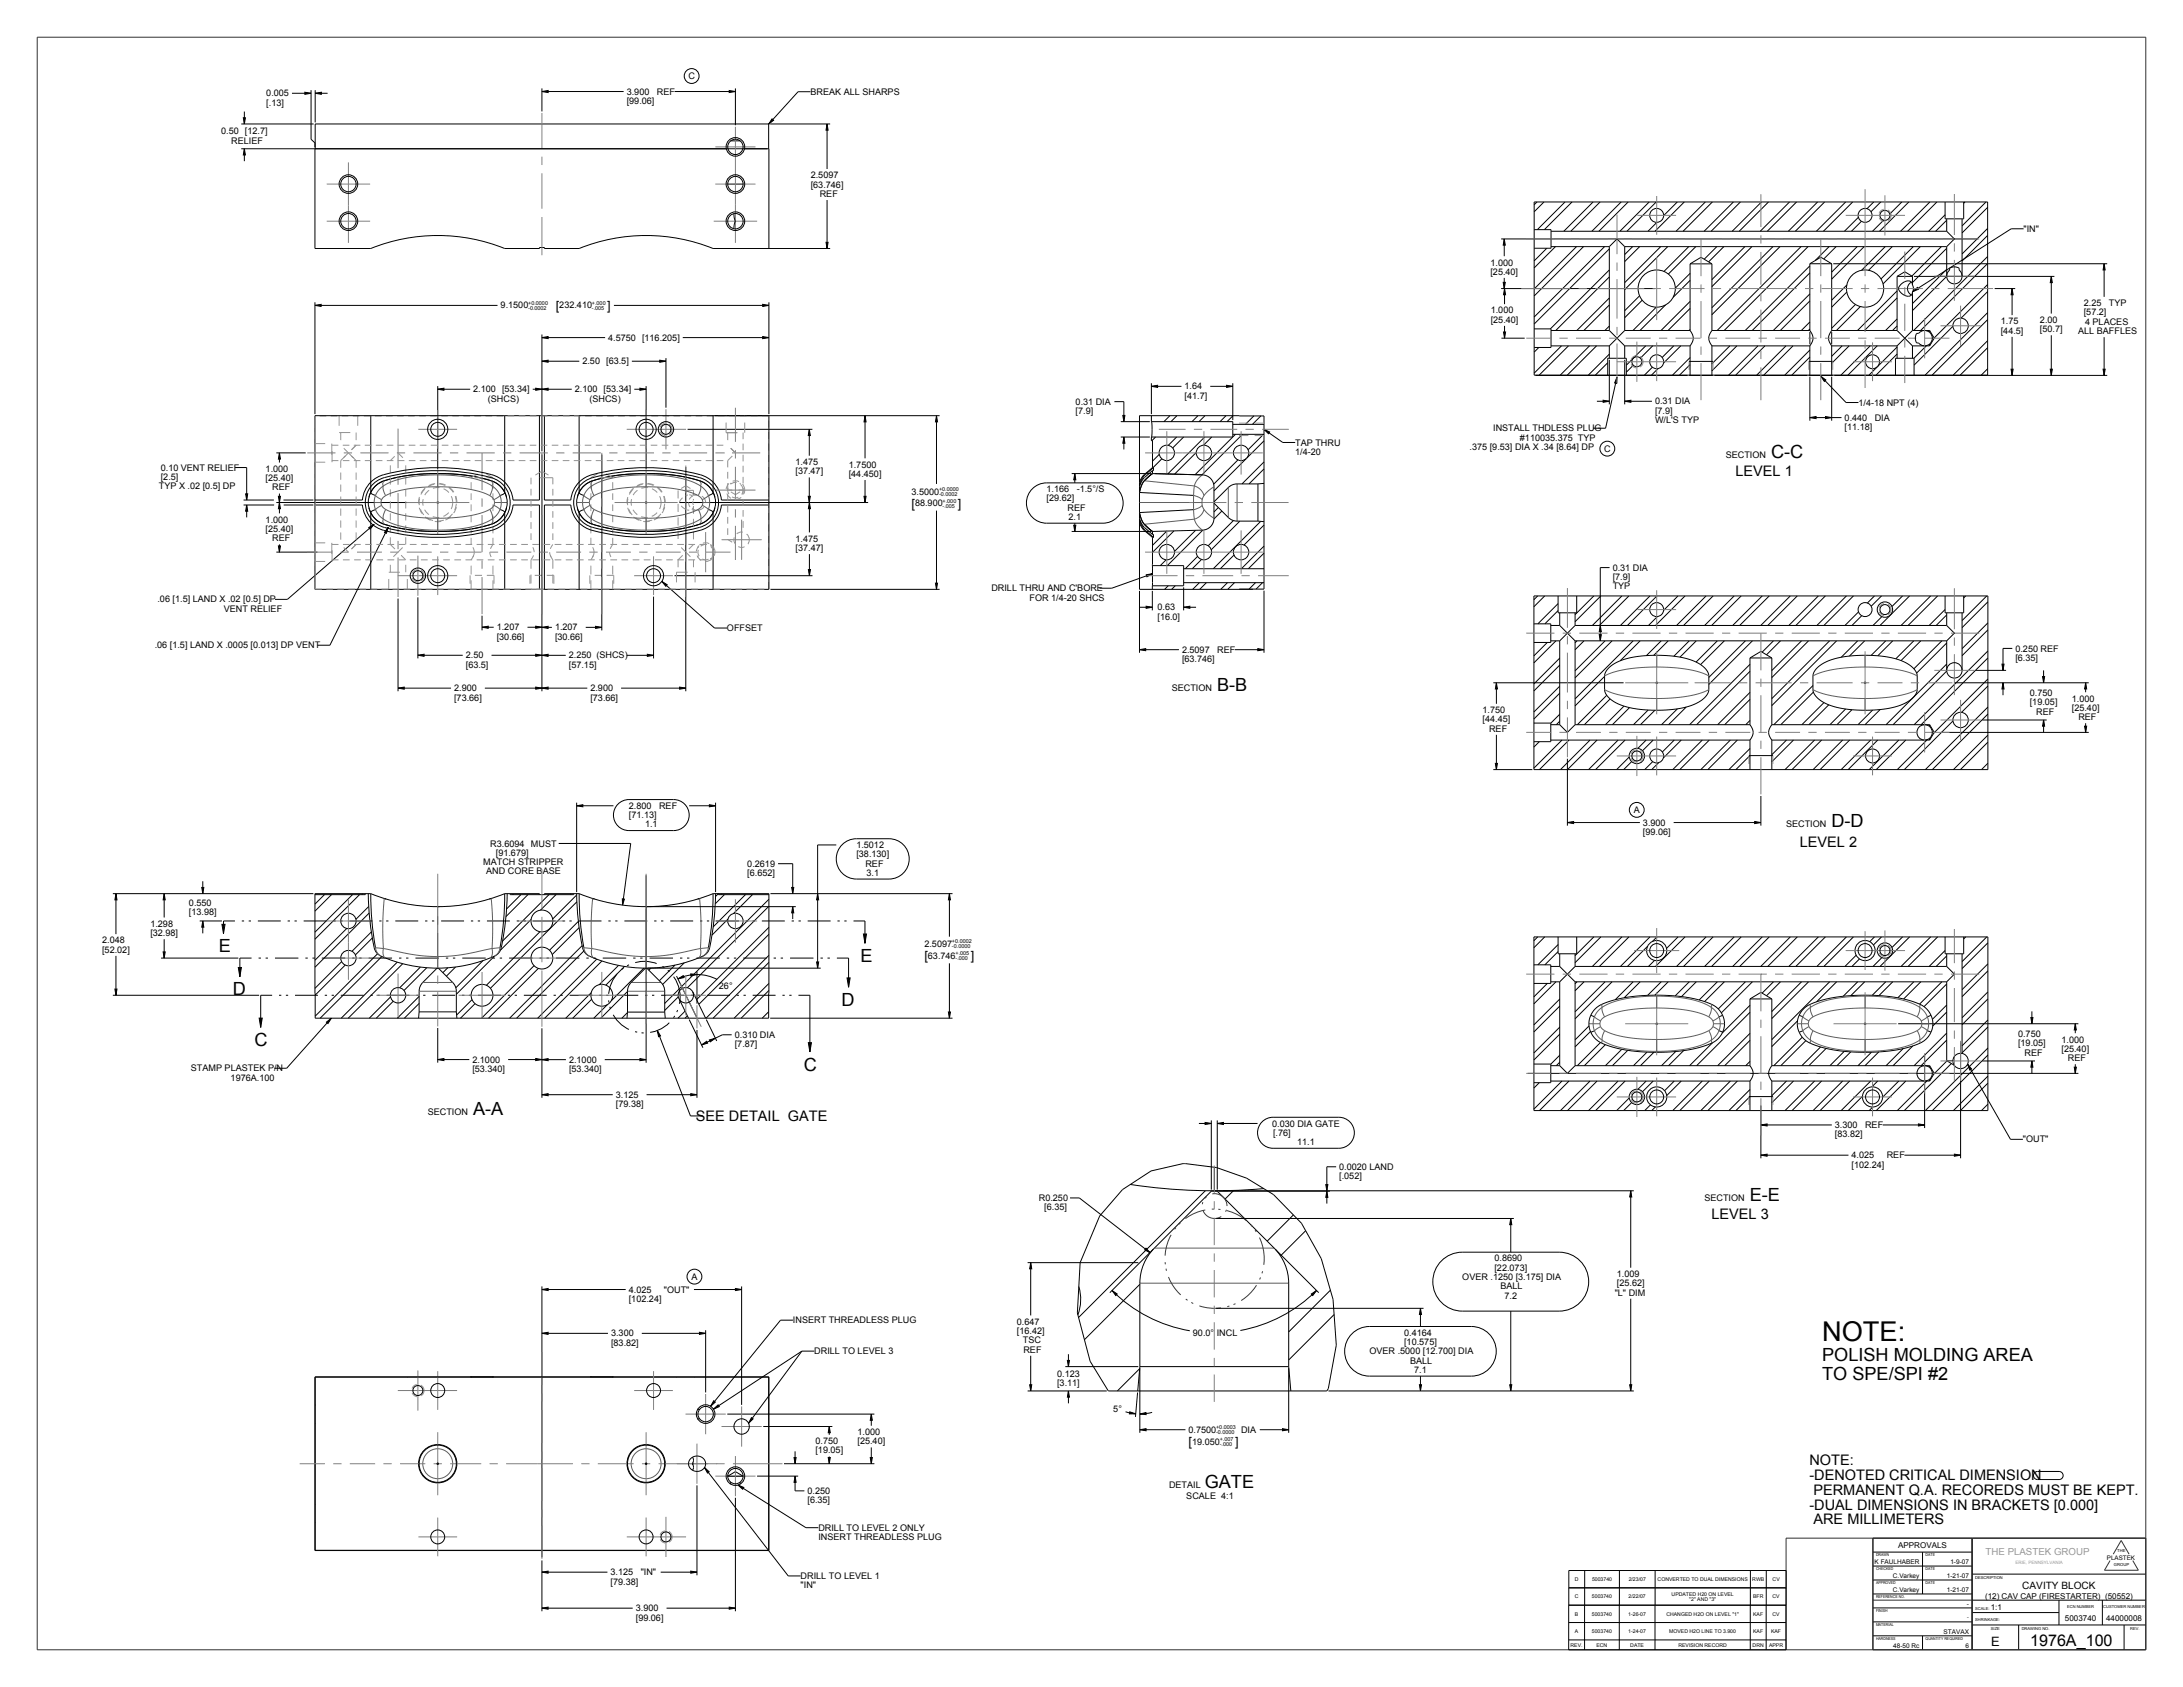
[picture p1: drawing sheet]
<svg xmlns="http://www.w3.org/2000/svg" width="1118mm" height="864mm" viewBox="0 0 1118 864" stroke-linecap="round" stroke-linejoin="round" font-family="sans-serif">
<defs><g id="words">
<text font-size="13.9" x="933" y="686">NOTE:</text>
<g font-size="9.3">
<text x="907" y="235">C-C</text>
<text x="623" y="354">B-B</text>
<text x="938" y="424">D-D</text>
<text x="112" y="487">E</text>
<text x="441" y="492">E</text>
<text x="119" y="510">D</text>
<text x="431" y="515">D</text>
<text x="130" y="535">C</text>
<text x="412" y="548">C</text>
<text x="242" y="571">A-A</text>
<text x="896" y="615">E-E</text>
<text x="933" y="697">POLISH MOLDING AREA</text>
<text x="933" y="706">TO SPE/SPI #2</text>
<text x="617" y="762">GATE</text>
</g>
<text font-size="8.3" x="1039" y="843">1976A_100</text>
<g font-size="7.4">
<text x="889" y="244">LEVEL 1</text>
<text x="921" y="434">LEVEL 2</text>
<text x="356" y="574">SEE DETAIL GATE</text>
<text x="876" y="624">LEVEL 3</text>
<text x="926" y="750">NOTE:</text>
<text x="926" y="758">-DENOTED CRITICAL DIMENSION</text>
<text x="928" y="765">PERMANENT Q.A. RECOREDS MUST BE KEPT.</text>
<text x="926" y="773">-DUAL DIMENSIONS IN BRACKETS [0.000]</text>
<text x="928" y="780">ARE MILLIMETERS</text>
</g>
<text font-size="6.6" x="1019" y="843">E</text>
<g font-size="6.5">
<text x="285" y="159">[</text>
<text x="311" y="159">]</text>
<text x="467" y="260">[</text>
<text x="490" y="260">]</text>
<text x="473" y="492">[</text>
<text x="497" y="492">]</text>
<text x="608" y="740">[</text>
<text x="632" y="740">]</text>
</g>
<text font-size="5.2" x="1035" y="814">CAVITY BLOCK</text>
<text font-size="5" fill="#989898" x="1017" y="796">THE PLASTEK GROUP</text>
<g font-size="4.6">
<text x="353" y="41">C</text>
<text x="136" y="49">0.005</text>
<text x="321" y="48">3.900</text>
<text x="321" y="53">[99.06]</text>
<text x="336" y="48">REF</text>
<text x="415" y="49">BREAK ALL SHARPS</text>
<text x="136" y="54">[.13]</text>
<text x="113" y="69">0.50 [12.7]</text>
<text x="118" y="73">RELIEF</text>
<text x="415" y="91">2.5097</text>
<text x="415" y="96">[63.746]</text>
<text x="420" y="101">REF</text>
<text x="1036" y="119">&quot;IN&quot;</text>
<text x="763" y="136">1.000</text>
<text x="763" y="141">[25.40]</text>
<text x="256" y="158">9.1500</text>
<text x="286" y="158">232.410</text>
<text x="763" y="160">1.000</text>
<text x="1067" y="157">2.25</text>
<text x="1067" y="162">[57.2]</text>
<text x="1080" y="157">TYP</text>
<text x="763" y="165">[25.40]</text>
<text x="1024" y="166">1.75</text>
<text x="1044" y="165">2.00</text>
<text x="1067" y="166">4 PLACES</text>
<text x="1024" y="171">[44.5]</text>
<text x="1044" y="170">[50.7]</text>
<text x="1064" y="171">ALL BAFFLES</text>
<text x="311" y="174">4.5750 [116.205]</text>
<text x="298" y="187">2.50 [63.5]</text>
<text x="242" y="201">2.100 [53.34]</text>
<text x="294" y="201">2.100 [53.34]</text>
<text x="606" y="199">1.64</text>
<text x="250" y="206">(SHCS)</text>
<text x="302" y="206">(SHCS)</text>
<text x="551" y="207">0.31 DIA</text>
<text x="606" y="204">[41.7]</text>
<text x="847" y="207">0.31 DIA</text>
<text x="951" y="208">1/4-18 NPT (4)</text>
<text x="551" y="212">[7.9]</text>
<text x="847" y="212">[7.9]</text>
<text x="944" y="215">0.440</text>
<text x="960" y="215">DIA</text>
<text x="764" y="221">INSTALL THDLESS PLUG</text>
<text x="847" y="217">W/L'S TYP</text>
<text x="944" y="220">[11.18]</text>
<text x="778" y="226">#110035.375 TYP</text>
<text x="663" y="228">TAP THRU</text>
<text x="663" y="233">1/4-20</text>
<text x="752" y="230">.375 [9.53] DIA X .34 [8.64] DP</text>
<text x="821" y="231">C</text>
<text x="407" y="238">1.475</text>
<text x="435" y="239">1.7500</text>
<text x="884" y="235">SECTION</text>
<text x="82" y="241">0.10 VENT RELIEF</text>
<text x="82" y="246">[2.5]</text>
<text x="136" y="242">1.000</text>
<text x="407" y="243">[37.47]</text>
<text x="435" y="244">[44.450]</text>
<text x="81" y="250">TYP X .02 [0.5] DP</text>
<text x="136" y="246">[25.40]</text>
<text x="139" y="251">REF</text>
<text x="536" y="252">1.166</text>
<text x="551" y="252">-1.5°/S</text>
<text x="467" y="253">3.5000</text>
<text x="536" y="257">[29.62]</text>
<text x="468" y="259">88.900</text>
<text x="547" y="261">REF</text>
<text x="136" y="268">1.000</text>
<text x="547" y="266">2.1</text>
<text x="136" y="272">[25.40]</text>
<text x="139" y="277">REF</text>
<text x="407" y="277">1.475</text>
<text x="407" y="282">[37.47]</text>
<text x="826" y="292">0.31 DIA</text>
<text x="826" y="297">[7.9]</text>
<text x="508" y="303">DRILL THRU AND C'BORE</text>
<text x="826" y="302">TYP</text>
<text x="81" y="308">.06 [1.5] LAND X .02 [0.5] DP</text>
<text x="527" y="307">FOR 1/4-20 SHCS</text>
<text x="115" y="313">VENT RELIEF</text>
<text x="593" y="312">0.63</text>
<text x="593" y="317">[16.0]</text>
<text x="254" y="323">1.207</text>
<text x="284" y="323">1.207</text>
<text x="372" y="323">OFFSET</text>
<text x="254" y="327">[30.66]</text>
<text x="284" y="328">[30.66]</text>
<text x="79" y="332">.06 [1.5] LAND X .0005 [0.013] DP VENT</text>
<text x="605" y="334">2.5097</text>
<text x="623" y="334">REF</text>
<text x="1032" y="334">0.250 REF</text>
<text x="238" y="337">2.50</text>
<text x="238" y="342">[63.5]</text>
<text x="291" y="337">2.250 (SHCS)</text>
<text x="291" y="342">[57.15]</text>
<text x="605" y="339">[63.746]</text>
<text x="1032" y="338">[6.35]</text>
<text x="232" y="354">2.900</text>
<text x="302" y="354">2.900</text>
<text x="600" y="354">SECTION</text>
<text x="232" y="359">[73.66]</text>
<text x="302" y="359">[73.66]</text>
<text x="1039" y="356">0.750</text>
<text x="1061" y="359">1.000</text>
<text x="759" y="365">1.750</text>
<text x="1039" y="361">[19.05]</text>
<text x="1042" y="366">REF</text>
<text x="1061" y="364">[25.40]</text>
<text x="759" y="370">[44.45]</text>
<text x="1064" y="369">REF</text>
<text x="762" y="375">REF</text>
<text x="322" y="414">2.800</text>
<text x="322" y="419">[71.13]</text>
<text x="337" y="414">REF</text>
<text x="836" y="416">A</text>
<text x="330" y="424">1.1</text>
<text x="841" y="423">3.900</text>
<text x="914" y="424">SECTION</text>
<text x="841" y="427">[99.06]</text>
<text x="251" y="433">R3.6094</text>
<text x="272" y="433">MUST</text>
<text x="438" y="434">1.5012</text>
<text x="247" y="443">MATCH STRIPPER</text>
<text x="254" y="438">[91.679]</text>
<text x="383" y="444">0.2619</text>
<text x="438" y="439">[38.130]</text>
<text x="443" y="444">REF</text>
<text x="249" y="448">AND CORE BASE</text>
<text x="383" y="448">[6.652]</text>
<text x="444" y="448">3.1</text>
<text x="97" y="464">0.550</text>
<text x="97" y="468">[13.98]</text>
<text x="77" y="474">1.298</text>
<text x="77" y="479">[32.98]</text>
<text x="52" y="483">2.048</text>
<text x="473" y="485">2.5097</text>
<text x="52" y="488">[52.02]</text>
<text x="475" y="491">63.746</text>
<text x="368" y="506">26°</text>
<text x="376" y="531">0.310 DIA</text>
<text x="1033" y="531">0.750</text>
<text x="1055" y="534">1.000</text>
<text x="376" y="536">[7.87]</text>
<text x="1033" y="536">[19.05]</text>
<text x="1055" y="538">[25.40]</text>
<text x="242" y="544">2.1000</text>
<text x="291" y="544">2.1000</text>
<text x="1037" y="540">REF</text>
<text x="1059" y="543">REF</text>
<text x="98" y="548">STAMP PLASTEK P/N</text>
<text x="242" y="549">[53.340]</text>
<text x="291" y="549">[53.340]</text>
<text x="118" y="553">1976A.100</text>
<text x="315" y="562">3.125</text>
<text x="315" y="567">[79.38]</text>
<text x="219" y="571">SECTION</text>
<text x="651" y="577">0.030 DIA GATE</text>
<text x="652" y="581">[.76]</text>
<text x="939" y="577">3.300</text>
<text x="955" y="577">REF</text>
<text x="664" y="586">11.1</text>
<text x="939" y="582">[83.82]</text>
<text x="1036" y="585">&quot;OUT&quot;</text>
<text x="948" y="593">4.025</text>
<text x="966" y="593">REF</text>
<text x="686" y="599">0.0020 LAND</text>
<text x="948" y="598">[102.24]</text>
<text x="686" y="604">[.052]</text>
<text x="532" y="615">R0.250</text>
<text x="873" y="615">SECTION</text>
<text x="535" y="620">[6.35]</text>
<text x="765" y="646">0.8690</text>
<text x="765" y="651">[22.073]</text>
<text x="828" y="654">1.009</text>
<text x="354" y="655">A</text>
<text x="749" y="655">OVER .1250 [3.175] DIA</text>
<text x="828" y="658">[25.62]</text>
<text x="322" y="662">4.025</text>
<text x="340" y="662">&quot;OUT&quot;</text>
<text x="768" y="660">BALL</text>
<text x="770" y="665">7.2</text>
<text x="827" y="663">&quot;L&quot; DIM</text>
<text x="322" y="666">[102.24]</text>
<text x="406" y="677">INSERT THREADLESS PLUG</text>
<text x="521" y="678">0.647</text>
<text x="521" y="683">[16.42]</text>
<text x="611" y="684">90.0° INCL</text>
<text x="719" y="684">0.4164</text>
<text x="313" y="684">3.300</text>
<text x="313" y="689">[83.82]</text>
<text x="524" y="688">TSC</text>
<text x="719" y="689">[10.575]</text>
<text x="417" y="693">DRILL TO LEVEL 3</text>
<text x="524" y="692">REF</text>
<text x="701" y="693">OVER .5000 [12.700] DIA</text>
<text x="722" y="698">BALL</text>
<text x="541" y="705">0.123</text>
<text x="724" y="703">7.1</text>
<text x="541" y="710">[3.11]</text>
<text x="570" y="723">5°</text>
<text x="439" y="735">1.000</text>
<text x="608" y="733">0.7500</text>
<text x="635" y="733">DIA</text>
<text x="417" y="739">0.750</text>
<text x="439" y="739">[25.40]</text>
<text x="610" y="740">19.050</text>
<text x="417" y="744">[19.05]</text>
<text x="598" y="762">DETAIL</text>
<text x="413" y="765">0.250</text>
<text x="607" y="767">SCALE 4:1</text>
<text x="413" y="770">[6.35]</text>
<text x="419" y="784">DRILL TO LEVEL 2 ONLY</text>
<text x="419" y="788">INSERT THREADLESS PLUG</text>
<text x="313" y="806">3.125</text>
<text x="328" y="806">&quot;IN&quot;</text>
<text x="410" y="808">DRILL TO LEVEL 1</text>
<text x="313" y="811">[79.38]</text>
<text x="410" y="813">&quot;IN&quot;</text>
<text x="326" y="825">3.900</text>
<text x="326" y="830">[99.06]</text>
</g>
<g font-size="4.1">
<text x="972" y="793">APPROVALS</text>
<text x="1016" y="819">(12) CAV CAP (FIRESTARTER) (50552)</text>
<text x="1019" y="824">1:1</text>
<text x="1057" y="830">5003740</text>
<text x="1078" y="830">44000008</text>
</g>
<g font-size="3.3">
<text x="960" y="801">K FAULHABER</text>
<text x="999" y="801">1-9-07</text>
<text x="969" y="808">C.Varkey</text>
<text x="997" y="808">1-21-07</text>
<text x="969" y="815">C.Varkey</text>
<text x="997" y="815">1-21-07</text>
<text x="1007" y="822">-</text>
<text x="995" y="836">STAVAX</text>
<text x="969" y="844">48-50 Rc</text>
<text x="1006" y="844">6</text>
</g>
<text font-size="3.2" x="1079" y="799">PLASTEK</text>
<g font-size="2.8">
<text x="270" y="156">+0.0000</text>
<text x="270" y="159">-0.0002</text>
<text x="303" y="156">+.000</text>
<text x="303" y="159">-.005</text>
<text x="481" y="251">+0.0000</text>
<text x="481" y="254">-0.0002</text>
<text x="483" y="257">+.000</text>
<text x="483" y="260">-.005</text>
<text x="487" y="483">+0.0002</text>
<text x="487" y="486">-0.0000</text>
<text x="489" y="489">+.005</text>
<text x="489" y="492">-.000</text>
<text x="623" y="732">+0.0003</text>
<text x="623" y="734">-0.0000</text>
<text x="624" y="738">+.007</text>
<text x="624" y="740">-.000</text>
</g>
<g font-size="2.6">
<text x="806" y="809">D</text>
<text x="815" y="809">5003740</text>
<text x="834" y="809">2/23/07</text>
<text x="849" y="809">CONVERTED TO DUAL DIMENSIONS</text>
<text x="897" y="809">RWB</text>
<text x="908" y="809">CV</text>
<text x="806" y="818">C</text>
<text x="815" y="818">5003740</text>
<text x="834" y="818">2/22/07</text>
<text x="856" y="817">UPDATED H20 ON LEVEL</text>
<text x="865" y="820">&quot;2&quot; AND &quot;3&quot;</text>
<text x="898" y="818">BFR</text>
<text x="907" y="818">CV</text>
<text x="806" y="827">B</text>
<text x="815" y="827">5003740</text>
<text x="834" y="827">1-26-07</text>
<text x="853" y="827">CHANGED H2O ON LEVEL &quot;1&quot;</text>
<text x="898" y="827">KAF</text>
<text x="907" y="827">CV</text>
<text x="1007" y="829">-</text>
<text x="806" y="836">A</text>
<text x="815" y="836">5003740</text>
<text x="834" y="836">1-24-07</text>
<text x="855" y="836">MOVED H2O LINE TO 3.900</text>
<text x="898" y="836">KAF</text>
<text x="907" y="836">KAF</text>
<text x="804" y="843">REV.</text>
<text x="817" y="843">ECN</text>
<text x="835" y="843">DATE</text>
<text x="859" y="843">REVISION RECORD</text>
<text x="897" y="843">DRN</text>
<text x="906" y="843">APPR</text>
</g>
<text font-size="2.3" fill="#989898" x="1032" y="801">ERIE, PENNSYLVANIA</text>
<g font-size="2.1">
<text x="960" y="797">DRAWN</text>
<text x="986" y="797">DATE</text>
<text x="1084" y="794">THE</text>
<text x="960" y="804">CHECKED</text>
<text x="986" y="804">DATE</text>
<text x="1082" y="802">GROUP</text>
<text x="1011" y="808">DESCRIPTION</text>
<text x="960" y="811">APPROVED</text>
<text x="986" y="811">DATE</text>
<text x="960" y="818">REFERENCE NO.</text>
<text x="960" y="825">FINISH</text>
<text x="1011" y="824">SCALE:</text>
<text x="1058" y="823">ECN NUMBER</text>
<text x="1077" y="823">CUSTOMER NUMBER</text>
<text x="960" y="832">MATERIAL</text>
<text x="1011" y="830">SHRINKAGE:</text>
<text x="960" y="839">HARDNESS</text>
<text x="986" y="839">QUANTITY REQUIRED</text>
<text x="1019" y="834">SIZE</text>
<text x="1035" y="834">DRAWING NO.</text>
<text x="1091" y="834">REV.</text>
</g>
</g></defs>
<g fill="#000">
<path d="M156 47l3 1h-3zM161 48l4-1v1zM277 47l4-1v1zM373 46l3 1h-3zM125 60h1l-1 3zM125 76l1 3h-1zM395 61l1 1-2 2zM423 63l1 4h-1zM423 124h1l-1 3zM770 122l1 3h-1zM1077 135l1 3h-1zM161 156h3v1z"/>
<path d="M390 156h4l-4 1zM770 145h1l-1 3zM770 148l1 3h-1zM979 149l3-2v1zM1030 148l1 3h-1zM1050 141l1 4h-1zM277 173l4-1v1zM390 172l4 1h-4zM770 170h1l-1 3zM224 199h3v1zM277 185l4-1v1zM277 199h4v1z"/>
<path d="M274 199h3l-3 1zM328 199h3l-3 1zM338 184l3 1h-3zM589 198l4-1v1zM628 197l3 1h-3zM828 193v3h-1zM932 193l3 2h-1zM1030 189h1l-1 3zM1050 189h1l-1 3zM1077 189h1l-1 3zM414 220l1 3h-1zM443 213v3h-1z"/>
<path d="M479 213l1 3h-1zM575 213h1l-1 3zM647 220l3 1-1 1zM821 205h3l-3 1zM832 205h3v1zM927 214l3-1v1zM935 213l3 1h-3zM143 232l1 3h-1zM575 224l1 3h-1zM126 259l1 3h-1zM126 253h1l-1 3zM143 254h1l-1 3z"/>
<path d="M143 257l1 3h-1zM414 254h1l-1 3zM414 257l1 3h-1zM442 254h1v3zM550 242l1 4h-1zM189 270l3-2-3 3zM199 270l-1 3h-1zM550 269h1l-1 3zM143 279h1l-1 4zM339 298l3 1-1 1zM414 292h1l-1 3zM587 294h3l-3 1z"/>
<path d="M479 299h1l-1 3zM587 310l3 1h-3zM606 311l3-1v1zM214 335h3v1zM247 321h3v1zM277 335h4v1zM274 335h3l-3 1zM274 321h3l-3 1zM277 321h4v1zM305 321h3l-3 1zM331 335h4l-4 1zM583 333l4-1v1z"/>
<path d="M644 332l3 1h-3zM819 325h1l-1 3zM819 320l1 3h-1zM204 352h3v1zM274 352h3l-3 1zM277 352h4v1zM348 352h3l-3 1zM766 350l1 3h-1zM1025 350l1 3h-1zM1025 340h1l-1 3zM1046 346h1l-1 4zM1068 350v3h-1z"/>
<path d="M1046 369l1 3h-1zM1067 372h1v3zM766 391h1l-1 3zM295 412h3v1zM363 412h3l-3 1zM802 421h4v1zM898 421h3l-3 1zM59 457l1 4h-1zM84 457l1 4h-1zM103 454h1v3zM405 454h1v3zM419 457v4h-1z"/>
<path d="M486 457l1 4h-1zM104 471v4h-1zM114 473h1l-1 5zM319 460h1l-1 3zM406 464v3h-1zM84 487h1l-1 3zM354 499h3l-3 1zM418 492h1v4zM442 478h2l-1 5zM59 506h1l-1 3zM122 495h2l-1 5zM347 501l3-2v1z"/>
<path d="M434 501h1l-1 4zM133 521h1l-1 5zM167 523l3-2-2 3zM337 528l1 2-1 1zM359 535l3-2v1zM363 532l3-1-2 2zM414 534h1v5zM486 518h1l-1 3zM1040 521h1l-1 3zM1062 524l1 3h-1zM224 542h3v1zM277 542h4v1z"/>
<path d="M274 542h3l-3 1zM328 542h3l-3 1zM1007 545l2 2-1 1zM1040 543l1 3h-1zM1062 546h1l-1 3zM277 560h4v1zM354 560h3l-3 1zM617 575h3l-3 1zM623 575h3v1zM901 576l4-1v1zM982 575l3 1h-3zM901 591h4v1z"/>
<path d="M1001 591h3l-3 1zM679 610l1 3h-1zM679 606h1l-1 4zM835 610v3h-1zM773 624l1 3h-1zM528 646v4h-1zM587 639l2 2-3-1zM277 660h4v1zM376 660h4l-4 1zM569 661l3 1-1 1zM671 662l3-1-2 2zM727 670l1 3h-1z"/>
<path d="M277 683l4-1v1zM358 682l3 1h-3zM546 696h2l-1 4zM365 717l1 1-2 2zM527 709h1v3zM547 712l1 3h-2zM727 709h1l-1 3zM773 709h1l-1 3zM834 709h1v3zM365 721l3-2v1zM385 726h1l-3 3zM425 730v3h-1z"/>
<path d="M446 724l1 3h-1zM578 723l3 1h-3zM584 732l3-1v1zM584 724l3-1v1zM657 731l3 1h-3zM361 751l2 2-1 1zM407 746h1l-1 3zM407 756l1 3h-1zM424 746h1v3zM446 746h1l-1 3zM378 760l3 1-1 1zM277 805l4-1v1z"/>
<path d="M354 804l3 1h-3zM277 823h4v1zM373 823h3l-3 1z"/>
</g>
<g fill="none" stroke="#000" stroke-width=".51">
<path d="M125 57v6M149 48h10M156 47l3 1h-3zM159 46v25l2 2v2M161 48l4-1v1zM161 46v17M161 48h7M277 47l4-1v1zM277 45v12M277 47h42M345 47h31M373 46l3 1h-3z"/>
<path d="M376 45v19M415 47h-6l-15 17M124 63h37M124 76h269M125 60h1l-1 3zM125 76l1 3h-1zM125 76v7M161 76v51M161 76v-13h233v64M394 63h31M395 61l1 1-2 2zM423 63l1 4h-1z"/>
<path d="M423 63v24M423 102v25M785 118h9v9h-9M785 103h233v89h-233zM787 103l-2 2M790 103l-5 5M794 118h203M801 103l-14 15M805 103l-14 15M816 103l-15 15M819 103l-15 15M830 103l-15 15"/>
<path d="M834 103l-15 15M844 103l-15 15M848 103l-15 15M848 114l-4 4M859 103l-7 7M862 103l-15 15M873 103l-15 15M877 103l-15 15M887 103l-15 15M891 103l-15 15M902 103l-15 15M905 103l-15 15"/>
<path d="M916 103l-15 15M920 103l-15 15M931 103l-15 15M934 103l-15 15M945 103l-15 15M948 103l-14 15M951 111l-7 7M953 113l-5 5M959 103l-3 4M963 103l-5 5M964 113l-5 5M974 103l-7 7"/>
<path d="M977 103l-15 15M988 103l-15 15M992 103l-15 15M996 110l-9 8M996 103v9h9v-9M997 118l2 3a1.3 1.3 0 0 1 2 1 1.4 1.4 0 0 1-2 2l-2 2M997 113l-6 5M997 112v6M1004 112v29a4 4 0 0 1-3 4 4 4 0 0 1-4-4M1006 103l-1 1M1017 103l-13 13M1018 106l-14 13"/>
<path d="M1018 117l-14 13M1036 117h-6l-51 32M258 127h18h3h17M366 127h59M423 124h1l-1 3zM769 122h243M770 122l1 3h-1zM770 122v9M792 127l-7 7M794 126h30M796 126l-11 11M807 126l-22 22"/>
<path d="M811 126l-26 26M821 126l-36 36M824 127l-39 39M824 138l-30 30M824 126v43M828 123l-4 3M828 123l4 3M832 126v43M832 126h165M836 126l-4 4M839 126l-7 8M850 126l-18 19"/>
<path d="M854 126l-22 22M865 126l-13 13M865 140l-7 8M865 135l6-3 5 3M865 135v34M865 135h11M868 126l-14 14M876 135v34M879 126l-7 7M883 126l-8 8M893 126l-17 17M897 126l-21 21"/>
<path d="M908 126l-32 31M911 126l-35 35M922 126l-43 43M926 126l-43 43M927 136l-34 33M927 140l-30 29M927 135l5-3 6 3M927 135v34M927 135h11M936 126l-7 7M938 135v34M939 135h140"/>
<path d="M940 126l-6 7M951 126l-13 13M954 126l-16 17M965 126l-12 12M969 126l-12 12M980 126l-17 17M983 126l-19 19M994 126l-15 15M997 127l-18 18M997 138l-18 17M997 126v15M1018 121l-14 13"/>
<path d="M1018 131l-38 38M1018 135l-35 34M1077 135l1 3h-1zM1077 135v17M161 156h3v1zM161 155v57M161 156h94M314 156h80M390 156h4l-4 1zM394 155v57M769 148h78M770 145h1l-1 3z"/>
<path d="M770 142v14M770 148l1 3h-1zM824 142l-28 27M824 153l-17 16M824 156l-13 13M839 151l-7 8M841 154l-9 9M848 157l-12 12M853 156l-13 13M865 144l-8 8M865 154l-15 15M865 158l-11 11"/>
<path d="M927 150l-19 19M927 154l-16 15M945 150l-7 7M945 146l-7 8M950 156l-12 12M952 157l-12 12M971 149l-20 20M971 153l-16 16M971 141l4-2 4 2M971 141h8M971 141v28M975 144h3l1 2"/>
<path d="M979 150l-1 1h-3M979 146l1 2-1 2M979 141v5M979 150v19M979 149l3-2v1zM980 141h72M997 141l-18 18M1018 146l-28 27M1018 149l-14 14M1021 148h11M1030 148l1 3h-1zM1030 148v13"/>
<path d="M1050 141l1 4h-1zM1050 141v20M277 173l4-1v1zM277 171v60M277 173h33M350 173h44M390 172l4 1h-4zM769 173h12M770 170h1l-1 3zM770 167v6M785 168h9v10h-9M788 178l-3 2"/>
<path d="M794 177h30M794 169h30M799 177l-14 14M803 177l-15 15M814 177l-15 15M817 177l-15 15M824 169l4 4M824 167l-2 2M824 177v6M828 173l4 4M828 173l-4 4M832 169l-4 4"/>
<path d="M832 177v6M832 177h33M832 169h33M843 177l-10 10M846 177l-6 6M857 177l-6 6M860 177l-8 9M865 169l2 4-2 4M865 169h.1M865 177v15M876 169l-1 4 1 4M876 177v15"/>
<path d="M876 177h51M876 169h51M886 177l-10 9M889 177l-13 13M900 177l-15 15M904 177l-15 15M914 177l-15 15M918 177l-15 15M927 169l1 4-1 4M927 165l-5 4M927 168l-1 1M927 179l-13 13"/>
<path d="M927 170v6M927 177v15M938 169l-2 4 2 4M938 177h33M938 169h33M938 170v6M938 177v15M943 177l-5 5M947 177l-9 9M957 177l-15 15M961 177l-15 15M971 169l4 4"/>
<path d="M971 163l-6 6M971 167l-2 2M971 178l-10 10M971 177v6M975 173l4 4M975 173l-4 4M979 177v6M979 169l-4 4M979 177h9M979 169h9M982 176l3 1 3-1v1M986 177l-6 6"/>
<path d="M988 169v1l-3-1-3 2M988 169l2 4-2 4M1000 167l-20 20M1018 160l-32 32M1018 164l-29 28M1018 174l-18 18M1018 178l-14 14M1030 172v20M1050 172v20M1077 173v19M224 199h3v1zM224 198v42"/>
<path d="M224 199h17M273 199h20M274 199h3l-3 1zM277 185l4-1v1zM277 199h4v1zM277 185h20M323 185h18M325 199h6M328 199h3l-3 1zM331 198v42M338 184l3 1h-3zM341 183v26"/>
<path d="M589 198l4-1v1zM589 196v16M589 198h16M620 198h11M628 197l3 1h-3zM631 196v19M786 192h78M823 186l-6 6M823 192v-9h10v9M824 181l-11 11M824 184v23M828 193v3h-1z"/>
<path d="M828 193l-6 26h-6M832 184v23M836 187l-3 4M846 188l-4 4M849 189l-4 3M865 192h12M865 185h12M865 183l-9 9M865 187l-5 5M878 192h47M926 192h12M926 185h12"/>
<path d="M927 183l-10 9M927 193v22M932 193l3 2h-1zM932 193l13 13h6M938 193v22M939 192h140M961 188l-4 4M970 192v-9h10v9M971 181l-11 11M1018 189l-4 3M1030 189h1l-1 3zM1050 189h1l-1 3z"/>
<path d="M1077 189h1l-1 3zM161 213v89h233v-89M258 213h38M276 213v43h-13l-2-5-3-4M279 213v43h13l2-5 2-4M352 220h64M366 213h115M414 220l1 3h-1zM414 220v13M443 213v3h-1zM443 213v22M479 213l1 3h-1z"/>
<path d="M479 213v35M571 206h4v10M574 216h15M575 213h1l-1 3zM583 213h64v89h-64v-37M589 216v8M589 213v3M589 216h42v8h-42M599 213l-3 3M603 213l-4 3M613 213l-3 3M617 213l-3 3"/>
<path d="M628 213l-3 3M631 217h16M631 213l-3 3M642 213l-4 4M646 213l-5 4M647 220l3 1-1 1zM647 220l10 7h6M818 205h6M821 205h3l-3 1zM832 205h3v1zM832 205h14M927 214l3-1v1z"/>
<path d="M927 214h16M935 213l3 1h-3zM120 239h6v17M141 232h16M143 232l1 3h-1zM143 232v5M277 233v121M308 233v90M351 239v115M574 224h15M575 224l1 3h-1zM575 224v6"/>
<path d="M589 224v2h1v13M590 239l-4 4M590 239h1M591 239l-5 4M591 239v2h-1M592 224l-2 2M593 233l-3 3M595 235l-5 4M602 224l-4 4M606 224l-6 5M612 232l-11 11M617 224l-19 19"/>
<path d="M620 224l-4 4M631 222h16M632 222l-20 21M634 235l-13 13M636 222l-21 21M638 235l-16 16M647 222l-8 8M647 226l-9 8M647 236l-11 12M125 259h15M125 256h15M126 253h1l-1 3z"/>
<path d="M126 259l1 3h-1zM126 259v6M141 257h82M143 254h1l-1 3zM143 257l1 3h-1zM143 253v10M145 256h15M145 259h15M161 259h25l1 4 3 5v34M189 260a12 12 0 0 0 8 8M190 247l-3 4-1 5h-25M190 252l-1 5 1 5"/>
<path d="M190 252h.1M190 252l2 2M197 246l-4 2-3 4M197 246a12 12 0 0 0-8 9M224 242l-15 1-12 3M224 242h1a87 87 0 0 1 26 4M224 242l14 1 13 3M251 246a12 12 0 0 1 8 9M251 246l5 2 2 4M258 252l-2 2M258 252h.1M258 252l2 5-2 5"/>
<path d="M259 260a12 12 0 0 1-8 8M296 260a12 12 0 0 0 7 8M297 252h-1a11 11 0 0 0 1 10M297 252l2 2M303 246l-4 2-2 4M303 246a12 12 0 0 0-7 9M331 242h1a87 87 0 0 1 26 4M331 242l-15 1-13 3M331 242l14 1 13 3M331 242l-16 1-12 3M348 257h96M358 246a12 12 0 0 1 8 9"/>
<path d="M358 246l4 2 3 4M365 252l-2 2M365 252h.1M365 252l1 5-1 5M365 247l3 4 1 5h25M366 260a12 12 0 0 1-8 8M394 259h-25l-1 4-3 5v34M414 254h1l-1 3zM414 244v29M414 257l1 3h-1zM442 254h1v3zM443 246v11"/>
<path d="M528 251l3-3 4-1h30a10 10 0 0 1 10 11 10 10 0 0 1-10 10h-29a10 10 0 0 1-10-6 10 10 0 0 1 2-11zM549 242h40M550 242l1 4h-1zM550 242v5M583 247v2M583 252v10M583 252h.1M583 252l28 2M586 246l-2 2-1 4M586 246l-3 6M590 241l-4 3M590 242l26 1a6 6 0 0 1 6 6v16a6 6 0 0 1-6 6l-26 1"/>
<path d="M590 242l-4 4M590 241v1M622 257v1M622 258h.1M622 257h.1M622 258l7 7 2 1 13 1M624 260l-2 2M644 248h-13l-2 2-7 7M644 248v19M647 240l-8 8M647 247l-3 1M143 279h1l-1 4z"/>
<path d="M143 279v4M189 270l3-2-3 3zM190 262h.1M190 262l3 4 4 2M192 268l-45 39h-6M192 261l-2 1M197 268l13 3 14 1M197 268a88 88 0 0 0 27 4M199 270l-1 3h-1zM199 270l-30 60h-6M251 268l-12 3-15 1M256 261l2 1"/>
<path d="M258 262l-2 4-5 2M258 262h.1M297 262l2 4 4 2M299 261l-2 1M303 268l14 3 14 1M303 268a88 88 0 0 0 28 4M358 268l-12 3-15 1M363 261l2 1M365 262l-3 4-4 2M365 262h.1M479 261v41M549 272h40"/>
<path d="M550 269h1l-1 3zM550 268v4M583 263l3 5M583 262h.1M583 262l1 4 2 2M586 271l4 4M586 268l4 4M586 270l4 4M586 271l5 4M590 272v2M590 275v15M590 274h1v1"/>
<path d="M590 275h1M597 272l-7 7M601 272l-11 11M611 261l-28 1M612 271l-11 11M616 271l-18 19M626 262l-5 4M631 266l-12 13M635 267l-15 14M644 267h3M645 267l-24 24M647 269l-10 10"/>
<path d="M647 280l-11 11M141 283h21M339 298l3 1-1 1zM339 298l27 24h6M345 295h71M414 292h1l-1 3zM414 284v11M479 299h1l-1 3zM587 294h3l-3 1zM590 290v10M590 300v2M590 290h16v10h-16"/>
<path d="M590 289h.1M590 294l-21 7h-6M597 287l-3 3M598 300l-2 2M602 300l-2 2M606 298h41M606 291h41M613 285l-6 6M614 298l-3 4M615 286l-5 5M618 298l-4 4M628 298l-3 4"/>
<path d="M632 284l-7 7M632 298l-3 4M643 298l-4 4M646 298l-3 4M647 283l-8 8M824 291h-5v37M204 306v48M214 306v31M247 315v8M258 302v-34l3-5 2-4h13v43M279 302v-43h13l2 4 2 5v34M335 305v32"/>
<path d="M394 302h87M583 302v32M584 311h6M587 310l3 1h-3zM590 302v10M606 311l3-1v1zM606 301v11M606 311h6M634 302h.1M647 302v32M785 305h233v89h-233zM785 319h9v10h-9"/>
<path d="M787 305l-2 2M791 305l-6 6M798 309l-11 10M798 313l-7 6M798 305v9h9v-9M799 314v6M806 314v6M816 305l-10 10M820 305l-14 13M830 305l-15 15M834 305l-15 15M845 305l-15 15"/>
<path d="M848 305l-15 15M849 316l-5 4M859 305l-7 7M863 305l-15 15M873 305l-15 15M877 305l-15 15M888 305l-15 15M891 305l-15 15M902 305l-15 15M906 305l-15 15M917 305l-16 15M920 305l-15 15"/>
<path d="M931 305l-15 15M935 305l-16 15M945 305l-15 15M949 305l-15 15M951 313l-6 7M953 315l-5 5M960 305l-4 4M963 305l-5 5M963 316l-4 4M974 305l-5 5M978 305l-16 15M988 305l-15 15"/>
<path d="M992 305l-15 15M996 312l-8 8M996 305v9h9v-9M997 315l-6 5M997 314v6M1004 314v29a4 4 0 0 1-3 4 4 4 0 0 1-4-4v-15M1006 305l-1 1M1017 305l-13 13M1018 308l-14 13M1018 319l-14 13M214 335h3v1zM214 335h23"/>
<path d="M247 321h3v1zM247 321h6M252 335h38M270 321h7M274 335h3l-3 1zM274 321h3l-3 1zM277 335h4v1zM277 321h4v1zM277 321h6M300 321h8M305 321h3l-3 1zM321 335h14"/>
<path d="M331 335h4l-4 1zM583 333l4-1v1zM583 333h21M632 333h15M644 332l3 1h-3zM792 329l-7 7M794 328h5M794 320h5M797 328l-12 11M799 320l3 4M799 337l-14 13M799 328v43"/>
<path d="M802 324l-3 4M802 324l4 4M806 320l-4 4M806 328v43M806 328h191M806 320h191M807 328l-1 1M811 328l-5 5M819 325h1l-1 3zM819 320l1 3h-1zM822 328l-16 15M825 328l-19 19"/>
<path d="M836 328l-30 30M840 328l-11 10M850 328l-7 8M854 328l-7 7M865 328l-8 8M868 328l-8 8M879 328l-11 11M883 328l-12 12M894 328l-19 19M896 337l5-4 6 4M896 337v34M896 337h11"/>
<path d="M897 328l-22 22M907 337v34M908 328l-6 6M912 328l-8 7M922 328l-15 15M926 328l-19 19M937 328l-30 30M940 328l-33 33M951 328l-8 8M955 328l-8 8M965 328l-7 8M969 328l-8 8"/>
<path d="M980 328l-9 9M983 328l-10 10M994 328l-14 14M997 320l2 3a1.3 1.3 0 0 1 2 1 1.3 1.3 0 0 1-2 1l-2 3M997 329l-16 16M997 340l-31 31M1018 322l-14 14M1018 333l-38 38M1018 337l-34 34M1025 340h1l-1 3zM1030 332h-5v11M204 352h3v1z"/>
<path d="M204 352h27M248 352h53M274 352h3l-3 1zM277 352h4v1zM318 352h33M348 352h3l-3 1zM765 350h66M766 350l1 3h-1zM766 350v10M799 340l-14 14M799 351l-14 13M799 355l-14 13"/>
<path d="M821 346l-15 15M821 346h.1M823 356l-15 15M824 358l-13 13M875 346h.1M875 346l-1-2-1-2-6-4-8-2-11-1-10 1-9 2-5 4-2 2-1 2M875 346v8l-2 3-3 2-4 2-4 1-14 2-13-2-5-1-4-2-3-2-1-3-1-8M896 340l-31 31M896 344l-27 27M896 354l-17 17M896 358l-13 13M928 351l-20 20"/>
<path d="M928 346h.1M928 354l-16 17M934 360l-12 11M982 346h.1M982 346l-1-2-2-2-5-4-9-2-10-1-11 1-8 2-6 4-1 2-1 2M982 346l-1 8-1 3-3 2-4 2-5 1-13 2-13-2-5-1-5-2-2-2-2-3v-8M997 344l-28 27M1000 350h69M1012 343h15M1018 348l-28 27M1018 351l-14 14M1025 350l1 3h-1z"/>
<path d="M1025 350v6M1046 346h1l-1 4zM1046 343v7M1068 350v3h-1zM1068 350v4M766 376v18M785 370h9M788 380l-3 2M794 370v10h-9M794 379h102M794 371h5M799 371l2 3a1.3 1.3 0 0 0 1 1 1.3 1.3 0 0 0 2-1l2-3"/>
<path d="M799 366l-5 4M799 369l-2 2M800 379l-15 14M803 379l-15 15M806 371h90M814 379l-15 15M818 379l-16 15M828 379l-15 15M831 361l-9 10M832 379l-15 15M834 362l-9 9M843 379l-4 4"/>
<path d="M844 363l-8 8M846 379l-5 5M847 364l-7 7M857 379l-6 6M859 363l-8 8M861 379l-9 9M863 362l-9 9M871 379l-15 15M875 379l-15 15M886 379l-15 15M889 379l-15 15M896 371l2 4-2 4"/>
<path d="M896 369l-2 2M896 379v15M907 371l-2 4 2 4M907 379v15M907 379h81M907 371h81M915 379l-8 7M918 379l-11 11M929 379l-15 15M933 379l-16 15M936 361l-10 10M943 379l-15 15"/>
<path d="M945 363l-8 8M947 379l-15 15M948 363l-8 8M958 379l-15 15M959 364l-8 7M961 379l-15 15M963 363l-8 8M972 379l-15 15M976 379l-15 15M986 379l-15 15M988 371v1a4 4 0 0 0-6 0 4 4 0 0 0 0 6 4 4 0 0 0 6 0v1M988 371l2 4-2 4"/>
<path d="M994 375h75M1000 369l-25 25M1015 369h33M1018 362l-32 32M1018 366l-29 28M1018 376l-18 18M1018 380l-14 14M1046 369l1 3h-1zM1046 369v6M1067 372h1v3zM1068 370v5M765 394h20"/>
<path d="M766 391h1l-1 3zM802 388v35M834 388l-6 6M835 390l-4 4M846 390l-4 4M849 390l-3 4M895 387h13M896 383l-11 11M896 387l-7 7M1018 391l-4 3M295 412h3v1zM295 411v46"/>
<path d="M295 412h19M316 412l3-2 2-1h24a8 8 0 0 1 8 8 8 8 0 0 1-8 8h-23a8 8 0 0 1-7-5 8 8 0 0 1 1-8zM353 412h13M363 412h3l-3 1zM366 411v46M901 407v16M286 432h37l-4 31M428 433h-9v63M431 433l3-2 3-2h18a10 10 0 0 1 10 11 10 10 0 0 1-10 10h-17a10 10 0 0 1-9-6 10 10 0 0 1 2-11zM802 421h4v1zM802 421h38M857 421h44"/>
<path d="M898 421h3l-3 1zM58 457h102M59 457l1 4h-1zM59 457v21M84 457l1 4h-1zM84 457v13M103 454h1v3zM104 451v6M166 458l-5 5M170 458l-9 8M180 458l-19 19M184 458l-23 23"/>
<path d="M186 457v1M187 457v1h-26M189 457a116 116 0 0 0 3 30l1 1a70 70 0 0 0 60 1M190 457a92 92 0 0 0 68 0M190 457h-29v64h233v-64h-29M190 457a149 149 0 0 0 2 28M197 460h1M251 460h.1M258 457a149 149 0 0 1-2 28M258 457h18v1M260 457a116 116 0 0 1-4 30l-3 2M261 457v1h33v-1"/>
<path d="M263 457v1M267 458l-8 7M270 458l-11 11M281 458l-24 24M285 458l-8 8M292 457v1M295 457a116 116 0 0 0 4 30l1 1a68 68 0 0 0 62 0 12 12 0 0 0 2-8l2-12v-11M295 458l-12 12M297 457a149 149 0 0 0 2 28M303 460h1M331 448v96M358 460h-1"/>
<path d="M365 457a149 149 0 0 1-2 28M365 457a92 92 0 0 1-69 0h-17v1M369 457v1M371 458l-5 5M382 458l-17 16M385 458l-9 10M394 458h-26v-1l-2 2M394 457h94M398 442h8v15M405 454h1v3zM419 457v4h-1zM486 457l1 4h-1z"/>
<path d="M486 457v22M102 471h12M104 471v4h-1zM104 471v7M114 473h1l-1 5zM120 471h-6v7M124 471h1M127 471h1M132 471h12M147 471h1M151 471h1M155 471h12"/>
<path d="M171 471h1M174 471h1M178 475l-17 17M179 471h12M189 464l-7 7M189 467l-28 28M190 477l-10 10M194 471h1M198 471h1M202 471h12M218 471h1M221 471h1"/>
<path d="M225 464h-1M226 471h12M241 471h1M245 471h1M249 471h12M265 471h1M268 471h1M272 471l-16 15M273 471h11M276 477l-27 27M288 471h1M292 471h1"/>
<path d="M295 462l-44 44M296 472l-15 14M296 471h12M296 475l-13 14M311 471h2M315 471h1M319 460h1l-1 3zM320 471h11M332 464h75M332 464h-1M335 471h1M338 471h2"/>
<path d="M343 471h12M358 471h2M362 471h1M367 471h11M373 471l-8 8M382 471h1M385 471h2M390 471h12M394 460l-54 54M394 464l-42 42M394 475l-37 37M394 478l-36 36"/>
<path d="M405 471h1M406 464v3h-1zM406 464v6M409 471h1M413 471h12M429 471h1M432 471h1M437 471h6v12M442 478h2l-1 5zM785 480h233v89h-233zM787 480l-2 2M791 480l-6 5"/>
<path d="M798 480v8h9v-8M816 480l-10 9M820 480l-14 13M830 480l-15 15M834 480l-15 15M845 480l-15 15M848 480l-2 2M859 480l-6 6M863 480l-15 15M873 480l-15 15M877 480l-15 15M888 480l-15 15"/>
<path d="M891 480l-15 15M902 480l-15 15M906 480l-15 15M917 480l-16 15M920 480l-15 15M931 480l-15 15M935 480l-16 15M945 480l-15 15M949 480l-15 15M960 480l-3 2M963 480l-4 4M974 480l-5 5"/>
<path d="M978 480l-16 15M988 480l-15 15M992 480l-15 15M996 480v8h9v-8M1006 480l-1 1M1017 480l-13 12M59 489v20M82 490h40M84 487h1l-1 3zM84 481v9M122 495h2l-1 5zM129 490h-6v10"/>
<path d="M132 490h2M136 490h1M141 490h12M156 490h2M160 490h1M165 490h12M175 492l-14 14M177 494l-16 15M180 490h2M184 490h1M189 490h12M191 480l-9 9"/>
<path d="M193 488l-32 32M195 490l-31 31M203 493l-28 28M204 490h2M206 493l-28 28M208 490h1M213 490h12M215 495l-10 11M218 495l-11 12M224 496l-8 7-1 2v13M224 496h.1M224 496l8 7 1 2 1 13"/>
<path d="M228 490h1M229 495l-2 3M232 490h1M233 495l-4 5M237 490h12M247 492l-14 14M252 490h1M253 489l-19 20M256 490h1M261 490h12M273 494l-26 27M276 496l-26 25"/>
<path d="M276 490h1M280 490h1M285 490h12M298 484l-37 37M299 487l-35 34M300 490h1M304 490h1M305 491l-30 30M308 492l-29 29M309 490h12M317 494l-10 10M320 495l-10 9"/>
<path d="M324 490h1M328 490h1M330 496l-17 16M330 496l-7 7-1 2-1 13M330 496h1M330 496h.1M331 496l7 7 2 2v13M331 496h.1M332 496h88M333 490h12M333 496l-1 1M346 494l-8 8"/>
<path d="M346 500l10 20M348 490h1M350 493l-11 11M352 490h1M354 499h3l-3 1zM357 490h12M357 497v17M372 490h1M376 490h1M381 490h11M394 489l-33 32M394 493l-29 28"/>
<path d="M396 490h1M400 490h1M404 490h12M418 492h1v4zM420 490h1M424 490h1M428 490h6v15M486 493v28M785 494h9v9h-9M794 495h5M798 484l-11 10M798 487l-7 7"/>
<path d="M799 495l3 4M799 488v7M802 499l-3 4M802 499l4 4M806 495l-4 4M806 488v7M806 495h191M843 484l-10 11M847 492l-3 3M950 489l-5 6M952 491l-4 4M963 490l-4 5"/>
<path d="M996 487l-8 8M997 495l2 2a1.4 1.4 0 0 1 2 2 1.3 1.3 0 0 1-2 1l-2 3M997 489l-6 6M997 488v7M1004 488v51M1018 483l-14 13M1018 493l-14 14M1018 497l-14 13M58 509h75M59 506h1l-1 3zM139 509h-6v17M143 509h1"/>
<path d="M146 509h2M151 509h12M166 509h1M170 509h1M174 509h12M190 509h1M193 509h1M198 509h12M200 510l-11 11M201 513l-8 8M213 509h1M215 510l-12 11"/>
<path d="M215 514l-8 7M215 518l-1 3M215 518h19M217 509h1M221 509h12M234 518v3M237 509h1M240 509h1M242 512l-8 8M243 514l-7 7M245 509h11M260 509h1"/>
<path d="M264 509h1M268 509h12M283 509h2M287 509h1M292 509h11M303 508l-13 13M303 512l-10 9M307 509h1M310 509h2M311 514l-7 7M315 509h12M321 518l-3 3"/>
<path d="M321 508l-13 13M321 518h19M321 518v3M330 509h1M334 509h1M338 509h12M340 518l1 3M347 501l3-2v1zM347 501a22 22 0 0 1 20 0M347 510l-7 7M348 512l4 9M351 518l-4 3"/>
<path d="M354 509h1M355 508a4 4 0 0 0-7-1 4 4 0 0 0 3 6M355 508h.1M355 508l6 13M357 509h1M362 509h12M377 509h1M381 509h1M385 509h12M394 518l-4 3M394 509h.1M394 503l-18 18"/>
<path d="M394 507l-15 14M401 509h1M404 509h1M409 509h6v30M434 501h1l-1 4zM486 518h1l-1 3zM792 503l-7 7M794 503h5M797 503l-12 11M799 511l-14 14M799 515l-14 13M799 503v43"/>
<path d="M806 503v43M806 503h191M807 503l-1 1M811 503l-5 4M814 520l-1 4 1 4M814 520h2M814 520l4-5 7-3 11-2 12-1 13 1 10 2 7 3 4 5M822 503l-16 15M825 503l-19 19M836 503l-9 9M840 503l-8 8M850 503l-6 7"/>
<path d="M854 503l-7 6M865 503l-7 7M868 503l-7 7M879 503l-9 9M882 520h-2M882 520l1 4-1 4M883 503l-10 10M894 503l-14 13M896 515l-14 14M896 518l-27 28M896 511v35M896 511l5-3 6 3"/>
<path d="M896 511h11M897 503l-16 16M907 511v35M908 503l-6 5M912 503l-8 7M921 520l-1 4 1 4M921 520h2M921 520l4-5 7-3 10-2 13-1 12 1 11 2 7 3 4 5M922 503l-15 15M926 503l-19 18M937 503l-30 29M940 503l-10 10"/>
<path d="M951 503l-7 7M955 503l-7 7M965 503l-6 7M969 503l-7 7M980 503l-8 8M983 503l-8 8M989 520h-2M989 520l1 4-1 4M994 503l-11 11M997 504l-12 11M997 514l-8 8M997 518l-8 7"/>
<path d="M997 503v40M1018 508l-14 13M1018 511l-14 14M1040 518v6M133 521h1l-1 5zM167 523l3-2-2 3zM170 521l-23 26h-7M224 526v18M277 526v36M337 528l1 2-1 1zM337 528l16 43h7M352 520l-1 1"/>
<path d="M353 522l7 14M357 527v35M359 535l3-2v1zM362 522l5 11M363 532l3-1-2 2zM375 530h-5l-11 5M394 521h94M414 534h1v5zM799 526l-14 13M799 529l-14 14M814 525l-8 7M814 528l-8 8"/>
<path d="M816 528h-2M819 534l-11 12M822 535l-11 11M830 537l-8 9M833 538l-8 8M843 539l-7 7M847 539l-7 7M858 538l-7 8M862 538l-8 8M877 534l-12 12M880 528h2M882 528l-4 5-7 3-10 2-13 1-12-1-11-2-7-3-4-5"/>
<path d="M896 529l-17 17M896 533l-13 13M920 523l-13 13M923 531l-15 15M923 528h-2M925 533l-13 13M932 536l-10 10M935 537l-9 9M944 538l-7 8M947 538l-7 8M958 539l-7 7M962 538l-7 8"/>
<path d="M972 524h92M974 537l-8 9M979 535l-10 11M985 540v37M987 528h2M989 528l-4 5-7 3-11 2-12 1-13-1-10-2-7-3-4-5M997 529l-17 17M997 532l-13 14M1004 534v59M1018 522l-14 13M1018 526l-14 13M1018 537l-32 32"/>
<path d="M1040 521h1l-1 3zM1062 524l1 3h-1zM1062 524v5M224 542h3v1zM224 542h16M260 542h30M274 542h3l-3 1zM277 542h4v1zM310 542h21M328 542h3l-3 1zM354 560h3l-3 1zM782 549h282"/>
<path d="M785 545h9M788 554l-3 3M794 545v9h-9M794 553h102M794 546h5M799 546l2 2a1.3 1.3 0 0 0 1 1 1.3 1.3 0 0 0 2-1l2-2M799 540l-5 5M799 544l-2 2M800 553l-15 15M803 553l-15 16M806 546h90M814 553l-15 16"/>
<path d="M818 553l-16 16M828 553l-15 16M832 553l-15 16M843 553l-4 5M846 553l-5 6M857 553l-5 5M861 553l-8 8M871 553l-15 16M875 553l-15 16M886 553l-15 16M889 553l-15 16M896 546l2 3-2 4"/>
<path d="M896 543l-2 3M896 558l-11 11M896 553v16M907 546l-2 3 2 4M907 553v16M907 553h81M907 546h81M915 553l-8 8M918 553l-11 12M929 553l-15 16M933 553l-16 16M943 553l-15 16"/>
<path d="M947 553l-15 16M958 553l-15 16M961 553l-3 3M972 553l-8 9M976 553l-15 16M986 553l-15 16M988 546a4 4 0 0 0-6 1 4 4 0 0 0 0 5 4 4 0 0 0 6 0v1M988 546l2 3-2 4M997 543h3M997 543l3 2M997 543l-7 7M999 544l-24 25"/>
<path d="M1001 541a4 4 0 0 1 6 0 4 4 0 0 1-2 6 4 4 0 0 1-5-4M1007 545l2 2-1 1zM1007 545l22 38h7M1015 543h27M1018 540l-29 29M1018 551l-18 18M1018 554l-14 15M1040 543l1 3h-1zM1040 543v6M1062 546h1l-1 3zM1062 545v4M277 560h4v1z"/>
<path d="M277 560h37M331 560h26M614 575h6M617 575h3l-3 1zM620 574v35M623 575h3v1zM623 574v35M623 575h21M646 574l3-1 3-1h33a8 8 0 0 1 8 8 8 8 0 0 1-8 8h-33a8 8 0 0 1-8-5 8 8 0 0 1 2-9zM834 562l-6 7M835 564l-4 5M845 566l-3 3"/>
<path d="M847 567l-1 2M895 561h13M896 561l-7 8M901 576l4-1v1zM901 566v27M901 576h37M954 561l-8 8M959 567l-2 2M964 576h21M982 575l3 1h-3zM1018 565l-4 4M684 597h-5v13"/>
<path d="M901 591h4v1zM901 591h45M975 591h29M1001 591h3l-3 1zM548 613h5l36 28M575 609l14-10 17-3a74 74 0 0 1 46 16l14 14 10 18 6 21 2 24-4 22-1 1h-112l-9-15-6-25 1-26 10-24zM579 606a287 287 0 0 0 68 2M617 610l-65 64M620 610l-29 29a25 25 0 0 0-7 18v43M620 610h.1M620 610h3M621 610h215"/>
<path d="M623 610l29 29a25 25 0 0 1 8 18v43M623 610h.1M624 610h57M632 609l-5 5M679 606h1l-1 4zM679 610l1 3h-1zM679 610v6M835 610v3h-1zM835 610v39M587 639l2 2-3-1zM590 639l-22 23M623 624h152"/>
<path d="M653 639l22 23M662 622l-13 13M668 630l-12 13M773 624l1 3h-1zM773 624v17M277 659v138M376 660h4l-4 1zM380 659v60M526 646h57M528 646v4h-1zM528 646v27M552 659l1 7-1 7"/>
<path d="M584 657l-29 29M738 645a15 15 0 0 1 11-4h49a15 15 0 0 1 15 15 15 15 0 0 1-15 15h-49a15 15 0 0 1-14-9 15 15 0 0 1 3-17zM277 660h4v1zM277 660h43M355 660h25M406 676h-6l-36 44M569 661l3 1-1 1zM569 661a74 74 0 0 0 40 20M623 670h106M671 662l3-1-2 2zM674 661a74 74 0 0 1-39 20M681 660l-21 22"/>
<path d="M683 673l-23 23M727 670l1 3h-1zM727 670v9M773 671v41M835 665v47M277 683l4-1v1zM277 683h34M329 683h32M358 682l3 1h-3zM361 681v32M411 692h6M411 692l-46 29"/>
<path d="M411 692l-28 37M528 694v18M545 700h38M546 696h2l-1 4zM547 693v7M584 700h76M584 700l-2 12M660 700l1 12M693 682l3-2 4-1h53a13 13 0 0 1 13 13 13 13 0 0 1-13 12h-52a13 13 0 0 1-12-8 13 13 0 0 1 4-14zM241 705h12M302 705h12M365 717l1 1-2 2z"/>
<path d="M394 705h-233v89h233M394 705v89M526 712h41M527 709h1v3zM547 712l1 3h-2zM547 712v6M582 713l-1 12M583 701l-11 11M584 700v33M660 700v33M680 712h156M727 709h1l-1 3z"/>
<path d="M727 704v8M773 709h1l-1 3zM834 709h1v3zM365 721l3-2v1zM372 724h76M385 726h1l-3 3zM391 730h35M425 730v3h-1zM425 730v4M446 724l1 3h-1zM446 724v6M576 723l5 1"/>
<path d="M578 723l3 1h-3zM584 732l3-1v1zM584 724l3-1v1zM584 732h23M590 723l-6 1M645 732h15M657 731l3 1h-3zM361 751l2 2-1 1zM361 751l43 56h6M388 756h21M401 749h47M407 746h1l-1 3z"/>
<path d="M407 756l1 3h-1zM407 756v7h5M407 743v6M424 746h1v3zM425 746v3M446 746h1l-1 3zM446 741v8M1042 754l1-1h11a2.1 2.1 0 0 1 2 2 2.1 2.1 0 0 1-2 2h-11a2.1 2.1 0 0 1-2-1 2.1 2.1 0 0 1 1-2zM357 760v46M376 767v58M378 760l3 1-1 1zM378 760l35 22h6"/>
<path d="M277 799v26M959 787h140v58h-140zM959 795h51M984 795v21M1010 787v58M277 805l4-1v1zM277 805h34M338 805h19M354 804l3 1h-3zM803 813h111M811 804v41M829 804v41"/>
<path d="M847 804v18M896 804v18M904 804v41M959 816h51M959 809h51M959 802h51M1010 819h89M1010 806h89M1054 819v13M1076 819v13M277 823h4v1zM277 823h47"/>
<path d="M341 823h35M373 823h3l-3 1zM803 839h111M803 831h111M803 822v-18h111v41h-111v-23h111M847 822v23M896 822v23M959 837h51M959 830h51M959 823h51M984 837v8M1010 832h89"/>
<path d="M1010 825h44M1033 832v13M1087 832v13"/>
<circle cx="354" cy="39" r="4"/>
<circle cx="848" cy="110" r="4"/>
<circle cx="955" cy="110" r="4"/>
<circle cx="965" cy="110" r="2.6"/>
<circle cx="848" cy="148" r="10"/>
<circle cx="955" cy="148" r="10"/>
<circle cx="1004" cy="167" r="4"/>
<circle cx="838" cy="185" r="2.6"/>
<circle cx="848" cy="185" r="4"/>
<circle cx="959" cy="185" r="4"/>
<circle cx="597" cy="232" r="4"/>
<circle cx="616" cy="232" r="4"/>
<circle cx="635" cy="232" r="4"/>
<circle cx="823" cy="230" r="4"/>
<circle cx="224" cy="257" r=".4"/>
<circle cx="331" cy="257" r=".4"/>
<circle cx="597" cy="283" r="4"/>
<circle cx="616" cy="283" r="4"/>
<circle cx="635" cy="283" r="4"/>
<circle cx="848" cy="312" r="4"/>
<circle cx="955" cy="312" r="4"/>
<circle cx="965" cy="312" r="4"/>
<circle cx="848" cy="350" r=".4"/>
<circle cx="955" cy="350" r=".4"/>
<circle cx="1004" cy="369" r="4"/>
<circle cx="838" cy="387" r="4"/>
<circle cx="848" cy="387" r="4"/>
<circle cx="959" cy="387" r="4"/>
<circle cx="838" cy="415" r="4"/>
<circle cx="178" cy="471" r="4"/>
<circle cx="277" cy="471" r="6"/>
<circle cx="376" cy="471" r="4"/>
<circle cx="178" cy="490" r="4"/>
<circle cx="277" cy="490" r="6"/>
<circle cx="848" cy="487" r="5"/>
<circle cx="955" cy="487" r="5"/>
<circle cx="965" cy="487" r="4"/>
<circle cx="204" cy="509" r="4"/>
<circle cx="247" cy="509" r="6"/>
<circle cx="308" cy="509" r="6"/>
<circle cx="848" cy="524" r=".4"/>
<circle cx="955" cy="524" r=".4"/>
<circle cx="838" cy="562" r="4"/>
<circle cx="848" cy="562" r="5"/>
<circle cx="959" cy="562" r="5"/>
<circle cx="356" cy="654" r="4"/>
<circle cx="224" cy="749" r="10"/>
<circle cx="331" cy="749" r="10"/>
</g>
<path d="M19 19h1080v826h-1080zM959 787v58M1010 787v58M1080 799l-3 5h18l-3-5M1082 796l4-7 4 7M1099 787h-185v58M959 819h51" fill="none" stroke="#313131" stroke-width=".51"/>
<g fill="none" stroke="#5d5d5d" stroke-width=".51">
<path d="M197 246l-1 1v2M224 242h.1M251 246l1 1v2M257 257h3M298 257h-3M303 246v1v2M331 242h.1M358 246l1 1v2M611 257h-28M616 243l-3 3-2 3-25-3M622 249l-6 5M629 250v15"/>
<path d="M633 248v19M196 266v1l1 1M224 271v1M252 266v1l-1 1M303 266v1v1M331 271v1M359 266v1l-1 1M586 268l25-2 2 3 3 2M616 261l6 4M848 335v6M955 335v6M821 353h.1"/>
<path d="M821 346h.1M875 346h.1M875 353l-5 2-6 1-16 2v6M928 346h.1M928 353h.1M982 353l-5 2-6 1-16 2v6M981 346h.1M197 460l-1 13v13M251 460l1 13v13M303 460v13v13M358 460l1 13v13M224 464v1"/>
<path d="M192 485h.1M257 485h-1M298 485h1M363 485h.1M215 507h19M216 503h16M321 507h19M323 503h15M820 514v2M848 509v1M876 514v2M927 514v2"/>
<path d="M955 509v1M983 514v2M816 524h-3M820 533v1M848 538v1M876 533v1M881 524h2M922 524h-2M927 533v1M955 538v1M983 533v1M591 639h61"/>
<path d="M584 657h76"/>
<circle cx="224" cy="749" r="8"/>
<circle cx="331" cy="749" r="8"/>
</g>
<g fill="none" stroke="#939393" stroke-width=".51">
<path d="M865 185v4M877 185v4M926 185v4M938 185v4M394 213h.1M394 215v4M634 217h5M642 217h5M394 221v4M394 227v4M394 233v4M394 239v3"/>
<path d="M634 223h5M642 223h5M394 245v3M394 251v3M394 257v3M394 263v3M394 268v4M394 274v4M241 295v4M241 295h.1M243 295h4M249 295h4v4"/>
<path d="M271 295v4M274 295h3M280 295h4v4M302 295v4M304 295h4M311 295h3v4M394 280v4M394 286v4M394 292v4M394 298v4M642 302h.1M895 387v4"/>
<path d="M908 387v4M895 561v5M908 561v5M241 705h.1M253 705h.1M302 705h.1M314 705h.1"/>
</g>
<path d="M357 515v11M357 739v21M347 749h20" fill="none" stroke="#7f7f7f" stroke-width=".51"/>
<path d="M628 617a6 6 0 0 0-9-5 6 6 0 0 0-1 11 6 6 0 0 0 10-5v-1M647 644a25 25 0 0 0-37-22 25 25 0 0 0-2 44 25 25 0 0 0 39-20v-2" fill="none" stroke="#3a3a3a" stroke-width=".51" stroke-dasharray="11.2 3.4 1.1 2.2 1.1 3.4" stroke-linecap="butt"/>
<g fill="none" stroke="#939393" stroke-width=".51" stroke-dasharray="3.4 2.2" stroke-linecap="butt">
<path d="M968 110a3 3 0 0 0-4-3 3 3 0 0 0-1 6 3 3 0 0 0 5-2v-1M841 185a3 3 0 0 0-4-3 3 3 0 0 0-1 6 3 3 0 0 0 5-2v-1M344 220a3 3 0 0 0-4-3 3 3 0 0 0-1 5 3 3 0 0 0 5-2M232 257a8 8 0 0 0-11-7 8 8 0 0 0-1 13 8 8 0 0 0 12-5v-1M234 257a10 10 0 0 0-14-8 10 10 0 0 0-1 16 10 10 0 0 0 15-7v-1M338 257a8 8 0 0 0-11-7 8 8 0 0 0-1 13 8 8 0 0 0 12-5v-1M340 257a10 10 0 0 0-14-8 10 10 0 0 0-1 16 10 10 0 0 0 15-7v-1M341 257a10 10 0 0 0-15-8 10 10 0 0 0-1 16 10 10 0 0 0 16-7v-1M217 295a3 3 0 0 0-4-3 3 3 0 0 0-1 5 3 3 0 0 0 5-2M968 312a3 3 0 0 0-4-3 3 3 0 0 0-1 6 3 3 0 0 0 5-2v-1M841 387a3 3 0 0 0-4-3 3 3 0 0 0-1 6 3 3 0 0 0 5-2v-1M968 487a3 3 0 0 0-4-3 3 3 0 0 0-1 5 3 3 0 0 0 5-2"/>
<path d="M841 562a3 3 0 0 0-4-3 3 3 0 0 0-1 5 3 3 0 0 0 5-2M217 712a3 3 0 0 0-4-3 3 3 0 0 0-1 5 3 3 0 0 0 5-2M344 787a3 3 0 0 0-4-3 3 3 0 0 0-1 5 3 3 0 0 0 5-2"/>
</g>
<path d="M348 510a18 18 0 0 0-27-16 18 18 0 0 0-1 32 18 18 0 0 0 28-14v-2" fill="none" stroke="#000" stroke-width=".51" stroke-dasharray="11.2 3.4 1.1 2.2 1.1 3.4" stroke-linecap="butt"/>
<!-- layer: 02___PRT_ALL_AXES -->
<g fill="none" stroke="#939393" stroke-width=".51">
<path d="M161 213h.1M161 215v4M164 213h3M169 213h4M174 213v5M175 213h3M181 213h3M183 213v5M186 213h4M192 213h3M198 213h3M203 213h4"/>
<path d="M209 213h3M215 213h3M220 213h4M226 213h3M232 213h3M237 213h4M243 213h3M249 213h3M254 213h4M260 213h3M266 213h3M271 213h4"/>
<path d="M277 213h3M283 213h3M288 213h4M294 213h3M300 213h3M305 213h4M311 213h3M317 213h3M322 213h4M328 213h3M333 213h4M339 213h4"/>
<path d="M345 213h3M350 213h4M356 213h4M362 213h3M367 213h4M372 216v6h5M372 213h.1M373 213h4M379 213h3M381 213h.1M381 216v6M384 213h4"/>
<path d="M390 213h4M161 231v6h5M161 227v4M161 227h5M161 221v4M161 233v4M161 239v3M170 227v6M170 236h3M170 228h3M170 231v6M174 221h5"/>
<path d="M174 221v4M176 236h3M176 228h3M176 229l6 7v3M178 232l-4 4v3M178 232h.1M181 234h.1M181 236h4M181 228h4M182 221v4M182 228l-2 2M187 236h3"/>
<path d="M187 228h3M192 236h4M192 228h4M198 236h3M198 228h3M200 238v4M202 234l-2 2M202 234h.1M204 236h3M204 228h3M204 232h.1M204 232l2 2"/>
<path d="M208 238v4M209 236h4M209 228h4M215 236h3M215 228h3M221 236h3M221 228h3M226 236h4M226 228h4M232 236h3M232 228h3M237 236h4"/>
<path d="M237 228h4M243 236h3M243 228h3M249 236h3M249 228h3M254 236h4M254 228h4M260 236h3M260 228h3M266 236h3M266 228h3M271 236h4"/>
<path d="M271 228h4M277 236h3M277 228h3M282 236h4M282 228h4M288 236h3M288 228h3M294 236h3M294 228h3M299 236h4M299 228h4M305 236h3"/>
<path d="M305 228h3M311 236h3M311 228h3M316 236h4M316 228h4M322 236h3M322 228h3M328 236h3M328 228h3M333 236h4M333 228h4M339 236h3"/>
<path d="M339 228h3M344 236h4M344 228h4M350 236h3M350 228h3M356 236h3M356 228h3M361 236h4M361 228h4M367 236h3M367 228h3M372 221h5"/>
<path d="M373 221v4M373 228h.1M374 229l3 3M375 233l-2 3v3M377 232h.1M377 232h-1M380 221v4M380 227v3M380 233v3M380 238v4M161 245v3M161 251v3"/>
<path d="M161 257v3M174 242v4M174 248v4M174 254v4M182 242v4M182 248v4M182 254v4M200 244v4M200 250v4M200 257v3M208 244v4M208 250v4"/>
<path d="M208 257v3M241 245h.1M241 247v3M241 253v3M241 258v4M243 245h4M245 243l-4 2M249 243l3 2M249 245h3M252 245h.1M252 247v3M252 253v3"/>
<path d="M252 258v4M272 245v3M272 250v4M272 256v3M274 243l3-2 4 2M276 245h7v3M283 250v4M283 256v3M303 247v3M303 253v3M303 258v4M306 243l-3 2"/>
<path d="M310 243l4 2h-7M314 247v3M314 253v3M314 258v4M347 251v4M347 258v4M348 257h.1M348 256v1M348 256h.1M349 256h-1M349 256h.1M349 250l2-1 2 1"/>
<path d="M349 259h.1M349 259l2 1M349 255v1M350 251h5v3M352 254h-1M352 254h.1M352 253v1M352 253h.1M352 257l1 1M352 257h.1M353 258h.1M353 258v1"/>
<path d="M353 253h.1M353 259h.1M353 255v1M353 255h.1M353 253h1M354 253h.1M354 255h-1M354 255h.1M354 253v1M354 254h.1M354 254v1M354 254h1"/>
<path d="M354 253h3M355 254h.1M355 257v1M355 258h.1M355 257h.1M355 260h.1M355 256h.1M355 258v1M355 259v1M355 259v4M355 259h.1M355 255v1"/>
<path d="M355 255h.1M356 253l-1 1M356 253h.1M357 253h-1M357 253h.1M359 254h.1M359 254l2 1v2M360 260l-1 1M373 247v4h2M373 242v3M373 253v4M373 259v3"/>
<path d="M374 247v1M374 252l2 1 3-1M378 251h2M379 247v1M380 244v3M380 250v3M380 255v4M161 278h5M161 263v3M161 268v4M161 274v4M170 278v6"/>
<path d="M170 279h3M174 260v4M174 266v4M174 273v3M174 279h.1M176 279h3M181 279h4M182 260v4M182 266v4M182 273v3M182 279l-2 2M187 279h3"/>
<path d="M193 279h3M198 279h4M200 279l2 2M200 263v3M200 269v4M200 275v4M204 279h4M208 263v3M208 269v4M208 275v4M210 279h3M216 279h3"/>
<path d="M221 279h4M227 279h3M233 279h3M238 279h4M241 264v3M241 270v3M241 275v4M241 279h.1M244 279h3M250 279h3M252 279l-1 1M252 264v3"/>
<path d="M252 270v3M252 275v4M252 279h.1M255 279h4M261 279h4M267 279h3M272 262v3M272 267v4M272 273v3M273 279h3M278 279h4M283 279l-1 1"/>
<path d="M283 279h.1M283 262v3M283 267v4M283 273v3M284 279h3M290 279h3M295 279h4M301 279h3M303 264v3M303 270v3M303 275v4M307 279h3"/>
<path d="M312 279h4M314 279l-1 1M314 264v3M314 270v3M314 275v4M314 279h.1M318 279h4M324 279h3M330 279h3M335 279h4M341 279h3M347 279h3"/>
<path d="M347 265v4M347 272v4M347 279h.1M351 260h.1M351 260v1M352 261h.1M352 279h4M352 261h1M353 261h.1M354 261h.1M354 261h1M355 261h1"/>
<path d="M355 260v1M355 266v4M355 272v4M355 279l-2 2M356 261h.1M358 279h4M359 261h-5M359 261h.1M364 279l1 2M373 276l2 2M373 265v3M373 270v4"/>
<path d="M373 276h.1M374 276h2M380 261v3M380 267v3M380 272h.1M161 282v5h5M161 280v4M161 286v4M161 292v4M161 298v4h4M170 287h3M170 282v5"/>
<path d="M176 287h3M176 280l2 3M181 287h4M187 287h3M193 287h3M198 287h4M199 296v6M199 293h6M200 289v4M204 283h.1M204 287h4M205 284l3 3"/>
<path d="M206 280l-5 5M208 289v4M209 296v6M210 287h3M216 287h3M221 287h4M227 287h3M233 287h3M238 287h4M241 287h.1M241 290v4M241 297v5"/>
<path d="M241 286v1M241 286h.1M242 286h-1M242 286h.1M242 280h.1M242 285v1M242 280v1M242 285h.1M242 281h.1M242 281h1M242 284v1M242 284h.1"/>
<path d="M243 281h.1M243 281v2M243 284l-1 1M243 284h.1M243 283v1M243 283h.1M244 287h3M250 287h3M251 283v2M251 281h.1M251 280v1M251 285h.1"/>
<path d="M251 280h.1M252 290v4M252 297v5M255 287h4M261 287h4M267 287h3M272 287v4M272 294v5M272 287h.1M272 286v1M272 286h.1M273 287h3"/>
<path d="M273 280h.1M273 285l-1 1M273 285h.1M273 280v1M273 281h.1M273 284v1M273 281v2M273 283h.1M278 287h4M281 283l1 2M281 283h.1M282 281h.1"/>
<path d="M282 285h.1M282 280v1M282 280h.1M282 285v1M282 286h.1M282 286l1 1v4M283 294v5M284 287h3M290 287h3M295 287h4M301 287h3M303 287h.1"/>
<path d="M303 290v4M303 297v5M303 286v1M303 286h.1M303 285v1M303 280h1M304 280h.1M304 285h-1M304 280v1M304 285h.1M304 281h.1M304 284v1"/>
<path d="M304 284h.1M304 281v2M304 283v1M304 283h.1M307 287h3M312 283h.1M312 283l1 2M312 281h.1M312 287h4M313 280l-1 1M313 285h.1M313 280h.1"/>
<path d="M314 287h.1M314 290v4M314 297v5M318 287h4M324 287h3M330 287h3M335 287h4M341 287h3M347 287h3M349 280l4 5M350 284l-3 3v3M352 293h-6v5"/>
<path d="M352 287h4M355 287v3M356 293v5M357 285h1M357 280h1M358 287h4M364 286h.1M365 284l-1 3M167 302h3M173 302h3M178 302h4M184 302h3"/>
<path d="M190 302h3M195 302h4M199 302h.1M201 302h3M207 302h3M208 302h.1M212 302h4M218 302h3M224 302h3M229 302h4M235 302h3M241 302h3"/>
<path d="M246 302h4M252 302h3M252 302h.1M258 302h3M263 302h4M269 302h10M280 302h4M286 302h3M292 302h3M297 302h4M303 302h3M309 302h3"/>
<path d="M314 302h4M320 302h3M326 302h3M331 302h4M337 302h3M343 302h3M346 302h.1M348 302h4M354 302h3M356 302h.1M360 302h3M365 302h4"/>
<path d="M371 302h3M377 302h3M382 302h4M388 302h3"/>
</g>
<g fill="none" stroke="#000" stroke-width=".51">
<path d="M161 76h211M374 72h5M381 76h13M373 94h7M376 109v4v4M161 127h29a92 92 0 0 1 68 0M296 127a92 92 0 0 1 69 0h29M828 123h.1M1001 122h.1M975 144l-2 2-1 2 1 2 2 1M979 144l-2 2v2v2l2 1M997 141l1-2a3 3 0 0 1 5-2l1 4"/>
<path d="M982 171a2 2 0 0 0-1 2 1.7 1.7 0 0 0 1 3M988 170a4 4 0 0 1 0 6M161 213h97v39M190 213v39M365 213v39M394 213h-98v39M583 213v34l3-4M190 247l2-2a71 71 0 0 1 31-6 86 86 0 0 1 33 6l2 2M191 248a21 21 0 0 1 13-5 102 102 0 0 1 50 2 13 13 0 0 1 7 15 13 13 0 0 1-12 11 102 102 0 0 1-55-2 13 13 0 0 1-3-21zM296 247l2-2a71 71 0 0 1 32-6 86 86 0 0 1 32 6l3 2M298 248a21 21 0 0 1 13-5 102 102 0 0 1 50 2 13 13 0 0 1 7 15 13 13 0 0 1-12 11 102 102 0 0 1-55-2 13 13 0 0 1-3-21zM586 244l-3 5v3"/>
<path d="M586 243l-2 3v2M190 262v6l2 1a71 71 0 0 0 31 6 86 86 0 0 0 33-5l2-2v-6M296 262v6l2 1a71 71 0 0 0 32 6 86 86 0 0 0 32-5l3-2v-6M583 262v4l3 4M583 268l3 3M584 267v2l2 2M1001 324h.1M997 343a4 4 0 0 1 4-4 4 4 0 0 1 3 4M988 372a4 4 0 0 1 0 6M204 506h.1M204 513h.1M355 508a4 4 0 0 1-4 5"/>
<path d="M988 546a4 4 0 0 1 0 6M1001 541l-1 2M161 719h.1M199 705h.1M208 705h.1M241 705h.1M252 705h.1M303 705h.1M314 705h.1M346 705h.1M356 705h.1M394 705h-233v89h233"/>
<path d="M161 729h.1M357 726h1M357 721h1M354 747l2-2 3 1 2 2v3l-3 2-4-1-1-2zM354 746l1 1v2M355 749v1M355 750v1l-1 2M373 756l3-3 4 3zM374 759v1M379 759v1M161 779h.1M161 770h.1"/>
<path d="M372 794h.1M381 794h.1"/>
<circle cx="376" cy="75" r="5"/>
<circle cx="376" cy="75" r="4"/>
<circle cx="178" cy="94" r="5"/>
<circle cx="178" cy="94" r="4"/>
<circle cx="376" cy="94" r="5"/>
<circle cx="376" cy="94" r="4"/>
<circle cx="178" cy="113" r="5"/>
<circle cx="178" cy="113" r="4"/>
<circle cx="376" cy="113" r="5"/>
<circle cx="376" cy="113" r="4"/>
<circle cx="224" cy="220" r="5"/>
<circle cx="224" cy="220" r="4"/>
<circle cx="331" cy="220" r="5"/>
<circle cx="331" cy="220" r="4"/>
<circle cx="341" cy="220" r="4"/>
<circle cx="341" cy="220" r="2.6"/>
<circle cx="214" cy="295" r="4"/>
<circle cx="214" cy="295" r="2.6"/>
<circle cx="224" cy="295" r="5"/>
<circle cx="224" cy="295" r="4"/>
<circle cx="335" cy="295" r="5"/>
<circle cx="335" cy="295" r="4"/>
<circle cx="965" cy="312" r="2.6"/>
<circle cx="838" cy="387" r="2.6"/>
<circle cx="848" cy="487" r="4"/>
<circle cx="955" cy="487" r="4"/>
<circle cx="965" cy="487" r="2.6"/>
<circle cx="838" cy="562" r="2.6"/>
<circle cx="848" cy="562" r="4"/>
<circle cx="959" cy="562" r="4"/>
<circle cx="214" cy="712" r="2.6"/>
<circle cx="224" cy="712" r="4"/>
<circle cx="335" cy="712" r="4"/>
<circle cx="361" cy="724" r="5"/>
<circle cx="361" cy="724" r="4"/>
<circle cx="380" cy="730" r="4"/>
<circle cx="224" cy="749" r="10"/>
<circle cx="224" cy="749" r=".4"/>
<circle cx="331" cy="749" r="10"/>
<circle cx="331" cy="749" r=".4"/>
<circle cx="376" cy="756" r="5"/>
<circle cx="376" cy="756" r="4"/>
<circle cx="224" cy="787" r="4"/>
<circle cx="331" cy="787" r="4"/>
<circle cx="341" cy="787" r="2.6"/>
</g>
<g fill="none" stroke="#7f7f7f" stroke-width=".51">
<path d="M277 58v18M366 75h21M376 65v59M167 94h22M178 83v41M277 80v4M277 89v18M366 94h7M380 94h7M901 99v17M955 97v44M965 100v21"/>
<path d="M1001 99v21M167 113h22M277 111v20M277 113h.1M365 113h23M828 110v20M838 110h20M848 100v20M945 110h30M781 122h15M800 122h4M809 122h14"/>
<path d="M827 122h4M828 134v5M836 122h14M848 132v32M854 122h5M863 122h14M871 122v19M882 122h4M890 122h15M901 120v5M901 129v17M909 122h4"/>
<path d="M917 122h15M932 122v19M936 122h4M944 122h15M963 122h4M972 122h14M975 129v14M990 122h5M999 122h14M1001 125v4M1001 133v21M779 148h25"/>
<path d="M808 148h4M817 148h25M828 143v20M846 148h4M855 148h18M871 146v4M871 154v19M877 148h4M885 148h18M901 150v4M901 159v16M904 148h16"/>
<path d="M924 148h4M932 146v4M932 154v19M933 148h15M953 148h4M955 146v4M955 154v16M961 148h23M975 147v4M975 155v14M989 148h4M990 141h21"/>
<path d="M997 148h23M1004 156v21M781 173h13M798 173h5M807 173h13M824 173h4M828 167v5M828 176v20M832 173h13M838 175v20M848 175v20M849 173h5"/>
<path d="M858 173h13M871 177v5M875 173h4M883 173h13M900 173h5M901 180v4M909 173h13M926 173h4M932 177v5M934 173h13M951 173h5M955 174v4"/>
<path d="M959 175v20M960 173h13M975 174v4M977 173h4M985 173h13M985 163v20M993 167h21M828 185h30M871 186v19M901 188v17M932 186v19M949 185h20"/>
<path d="M955 183v16M975 182v14M204 219v21M214 220h20M224 210v20M321 220h30M331 210v20M341 209v21M376 209v17M593 220h14M611 220h4M620 220h13"/>
<path d="M638 220h4M646 220h14M157 232h15M176 232h4M184 232h15M203 232h4M212 232h14M230 232h5M239 232h14M247 232v19M258 232h4M266 232h14"/>
<path d="M277 232v19M285 232h4M293 232h15M308 232v19M312 232h4M320 232h15M339 232h4M348 232h14M351 238v14M366 232h5M371 232h.1M375 232h14"/>
<path d="M376 230v5M376 239v17M586 232h61M597 221v22M616 221v22M635 221v22M204 244v4M204 252v21M208 257h32M224 241v32M247 255v4M277 255v4"/>
<path d="M308 255v4M315 257h32M331 241v32M351 257v4M366 251h21M609 257h19M632 257h4M641 257h19M204 277v4M247 264v19M277 264v19M308 264v19"/>
<path d="M351 265v14M361 272v21M369 276h21M376 261v4M376 269v18M380 266v21M597 272v22M616 272v22M635 272v22M157 283h13M174 283h5M183 283h13"/>
<path d="M200 283h4M204 295h30M204 285v21M208 283h13M214 284v21M224 285v20M225 283h5M234 283h13M247 287v4M247 295v19M251 283h4M259 283h13"/>
<path d="M276 283h4M277 287v4M277 295v19M285 283h12M302 283h4M308 287v4M308 295v19M310 283h13M325 295h20M327 283h4M335 285v20M336 283h12"/>
<path d="M351 283v4M351 292v14M353 283h4M361 283h13M586 283h61M587 295h16M607 295h4M616 295h15M636 295h4M644 295h16M802 301v20M838 312h20"/>
<path d="M848 302v20M1001 301v21M781 324h15M800 324h4M802 326v4M802 334v21M809 324h14M827 324h4M836 324h14M848 333v33M854 324h5M863 324h14"/>
<path d="M882 324h4M890 324h15M901 324v19M909 324h4M917 324h15M936 324h4M944 324h15M955 333v33M963 324h4M972 324h14M990 324h5M999 324h14"/>
<path d="M1001 326v5M1001 335v21M802 359v4M832 350h32M868 350h18M890 350h5M899 350h18M901 347v5M901 356v19M922 350h4M930 350h18M953 350h4"/>
<path d="M961 350h13M978 350h5M987 350h13M990 343h21M1004 358v21M781 375h13M798 375h5M802 367v21M807 375h13M824 375h4M832 375h13M838 377v20"/>
<path d="M848 377v20M849 375h5M858 375h13M875 375h4M883 375h13M900 375h5M901 379v4M909 375h13M926 375h4M934 375h13M951 375h5M959 377v20"/>
<path d="M960 375h13M977 375h4M985 375h13M985 365v20M993 369h21M828 387h30M901 388v19M949 387h20M224 447v18M277 445v20M331 447v17M167 471h22"/>
<path d="M178 460v42M224 469v4M224 478v17M266 471h23M277 469v24M331 469v4M331 477v17M365 471h23M376 460v23M848 475v23M955 477v20M965 476v21"/>
<path d="M1001 476v17M167 490h22M204 498v23M224 499v5M247 498v23M266 490h23M277 497v29M308 498v23M331 499v4M351 499v21M781 499h15M800 499h4"/>
<path d="M809 499h14M827 499h4M836 499h14M837 487h23M854 499h5M863 499h14M882 499h4M890 499h15M901 499h.1M901 499v19M909 499h4M917 499h15"/>
<path d="M936 499h4M944 499h15M945 487h30M963 499h4M972 499h14M990 499h5M999 499h14M1001 497v5M193 509h22M224 508v17M235 509h24M296 509h24"/>
<path d="M331 507v17M341 509h20M348 503l11 23M848 508v32M955 508v32M1001 506v17M832 524h32M901 522v4M901 530v19M939 524h32M985 539v21M1001 528v4"/>
<path d="M1001 536v17M1004 533v20M781 549h13M798 549h5M807 549h13M824 549h4M832 549h13M838 551v21M848 552v19M849 549h5M858 549h13M875 549h4"/>
<path d="M883 549h13M900 549h5M901 554v4M909 549h13M926 549h4M934 549h13M951 549h5M959 552v19M960 549h13M977 549h4M985 549h13M993 543h21"/>
<path d="M828 562h30M901 562v19M949 562h20M622 597v14M622 615v4M622 623v14M622 642v4M622 650v14M622 668v5M622 677v14M277 692v17M622 695v4"/>
<path d="M204 712h30M214 702v20M224 702v20M277 713v5M325 712h20M335 702v20M361 714v20M380 720v21M622 704v14M224 733v32M277 722v17M331 733v32"/>
<path d="M351 724h21M369 730h21M153 749h13M171 749h4M179 749h13M196 749h5M205 749h13M222 749h4M230 749h16M251 749h4M259 749h34M277 743v4"/>
<path d="M277 751v17M298 749h4M306 749h18M329 749h4M337 749h26M366 756h21M367 749h4M375 749h26M376 745v21M224 777v20M277 773v4M331 777v20"/>
<path d="M341 776v21M214 787h20M277 781v17M321 787h30"/>
</g>
<path d="M586 243h.1M586 271h.1" fill="none" stroke="#5d5d5d" stroke-width=".51"/>
<path d="M380 251a4 4 0 0 0-5-4 4 4 0 0 0-1 7 4 4 0 0 0 6-2v-1M381 251a5 5 0 0 0-7-4 5 5 0 0 0 0 8 5 5 0 0 0 7-3v-1M384 276a4 4 0 0 0-6-3 4 4 0 0 0-1 6 4 4 0 0 0 7-2v-1M365 283a4 4 0 0 0-5-4 4 4 0 0 0-1 7 4 4 0 0 0 6-3M366 283a5 5 0 0 0-7-5 5 5 0 0 0-1 8 5 5 0 0 0 8-2v-1" fill="none" stroke="#939393" stroke-width=".51" stroke-dasharray="3.4 2.2" stroke-linecap="butt"/>
<!-- layer: 06___PRT_ALL_SURFS -->
<g fill="none" stroke="#5d5d5d" stroke-width=".51">
<path d="M192 257v4M192 254v3M192 254l3 2M195 257v2M195 257h-3M195 256v1M195 259l-3 2M195 259l2 2M196 249l-2 2-2 3M196 249v2l1 3M197 254l-2 2M224 249l-16 1-6 2-5 2"/>
<path d="M224 249l16 1 6 2 5 2M224 242v7M251 254l2 2M252 249l-5-3-6-1-8-1-9-1-9 1-8 1-6 1-5 3M252 249v2l-1 3M252 249l2 2 2 3M253 256v1M253 259l-2 2M253 259l3 2M253 257v2M256 254l-3 2M256 254l1 3"/>
<path d="M257 257h-4M257 257l-1 4M298 257l1 4M299 254l-1 3M299 254l3 2M302 257h-4M302 257v2M302 256v1M302 259l-3 2M302 259l2 2M303 249l-2 2-2 3M303 249v2l1 3"/>
<path d="M304 254l-2 2M331 249l-16 1-6 2-5 2M331 249l16 1 6 2 4 2M331 242v7M357 254l3 2M359 249l-5-3-6-1-8-1-9-1-9 1-8 1-6 1-5 3M359 249v2l-2 3M359 249l2 2 2 3M360 256v1M360 259l-3 2M360 259l3 2M360 257v2"/>
<path d="M363 254l-3 2M363 254v3M363 257h-3M363 257v4M611 257v4M611 254v3M611 254v-5l3 1 2 2a3 3 0 0 1-1 4M611 254l4 2M615 257v2M615 257h-4M615 256v1M615 259l-4 2"/>
<path d="M615 259l1 1a4 4 0 0 1-3 5l-2 1v-5M192 261l2 3 2 2M196 266l5 2 6 2 8 1h9M197 261l-1 3v2M197 261l5 2 6 1 16 1M224 265v6M251 261l1 3v2M251 261l-5 2-6 1-16 1M252 266l-5 2-6 2-8 1h-9M256 261l-2 3-2 2M299 261l2 3 2 2M303 266l5 2 6 2 8 1h9"/>
<path d="M304 261l-1 3v2M304 261l5 2 6 1 16 1M331 265v6M357 261l2 3v2M357 261l-4 2-6 1-16 1M359 266l-5 2-6 2-8 1h-9M363 261l-2 3-2 2M822 353l4 2 6 1 16 2M875 346l-5-2-6-1-16-2-16 2-6 1-5 2M928 353l5 2 6 1 16 2M981 346l-4-2-6-1-16-2-16 2-6 1-5 2M224 465v31"/>
<path d="M331 465v31M196 486l16 3 12 1 12-1 16-3M196 486l-2-1a1.1 1.1 0 0 0-2 1 1 1 0 0 0 1 1l2 2M196 486v3l1 1M252 486l2-1a1.1 1.1 0 0 1 2 1 1.1 1.1 0 0 1-1 1l-2 2M252 486v3l-1 1M253 489h.1M302 489h.1M303 486l16 3 12 1 12-1 16-3M303 486l-3-1a1 1 0 0 0-1 1 1 1 0 0 0 0 1l3 2M303 486v3l1 1M359 486v3l-2 1"/>
<path d="M359 486l2-1a1.1 1.1 0 0 1 2 1 1.1 1.1 0 0 1-1 1l-2 2M360 489h.1M820 516l-2 2-2 2M820 516v1l1 4M848 510h-9l-8 1-6 2-5 3M848 516l-16 1-6 2-5 2M848 510h9l8 1 6 2 5 3M848 516l16 1 6 2 5 2M848 510v6M876 516v1l-1 4M876 516l2 2 2 2M927 516l-2 2-2 2"/>
<path d="M927 516v1l1 4M955 510h-9l-8 1-6 2-5 3M955 516l-16 1-6 2-5 2M955 510h9l8 1 6 2 5 3M955 516l16 1 6 2 4 2M955 510v6M983 516v1l-2 4M983 516l2 2 2 2M816 524v4M816 520v4M816 520l3 3M816 528l2 2 2 3"/>
<path d="M819 524v2M819 524h-3M819 523v1M819 526l-3 2M819 526l3 2M820 533l5 2 6 2 8 1h9M821 521l-2 2M822 528l-2 3v2M822 528l4 2 6 1 16 1M848 532v6M875 521l2 2M875 528l1 3v2"/>
<path d="M875 528l-5 1-6 2-16 1M876 533l-5 2-6 2-8 1h-9M877 523v1M877 526l-2 2M877 526l3 2M877 524v2M880 520l-3 3M880 520l1 4M880 528l-2 2-2 3M881 524h-4M881 524l-1 4M922 524l1 4"/>
<path d="M923 520l-1 4M923 520l3 3M923 528l2 2 2 3M926 524v2M926 524h-4M926 523v1M926 526l-3 2M926 526l2 2M927 533l5 2 6 2 8 1h9M928 521l-2 2M928 528l-1 3v2M928 528l5 2 6 1 16 1"/>
<path d="M955 532v6M981 521l3 2M982 528l1 3v2M982 528l-5 1-6 2-16 1M983 533l-5 2-6 2-8 1h-9M984 523v1M984 526l-2 2M984 526l3 2M984 524v2M987 520l-3 3M987 520v4M987 528l-2 2-2 3"/>
<path d="M987 524h-3M987 524v4M622 598v12"/>
</g>
<path d="M591 242l25 1" fill="none" stroke="#000" stroke-width=".51"/>
<use href="#words"/>
</svg>
